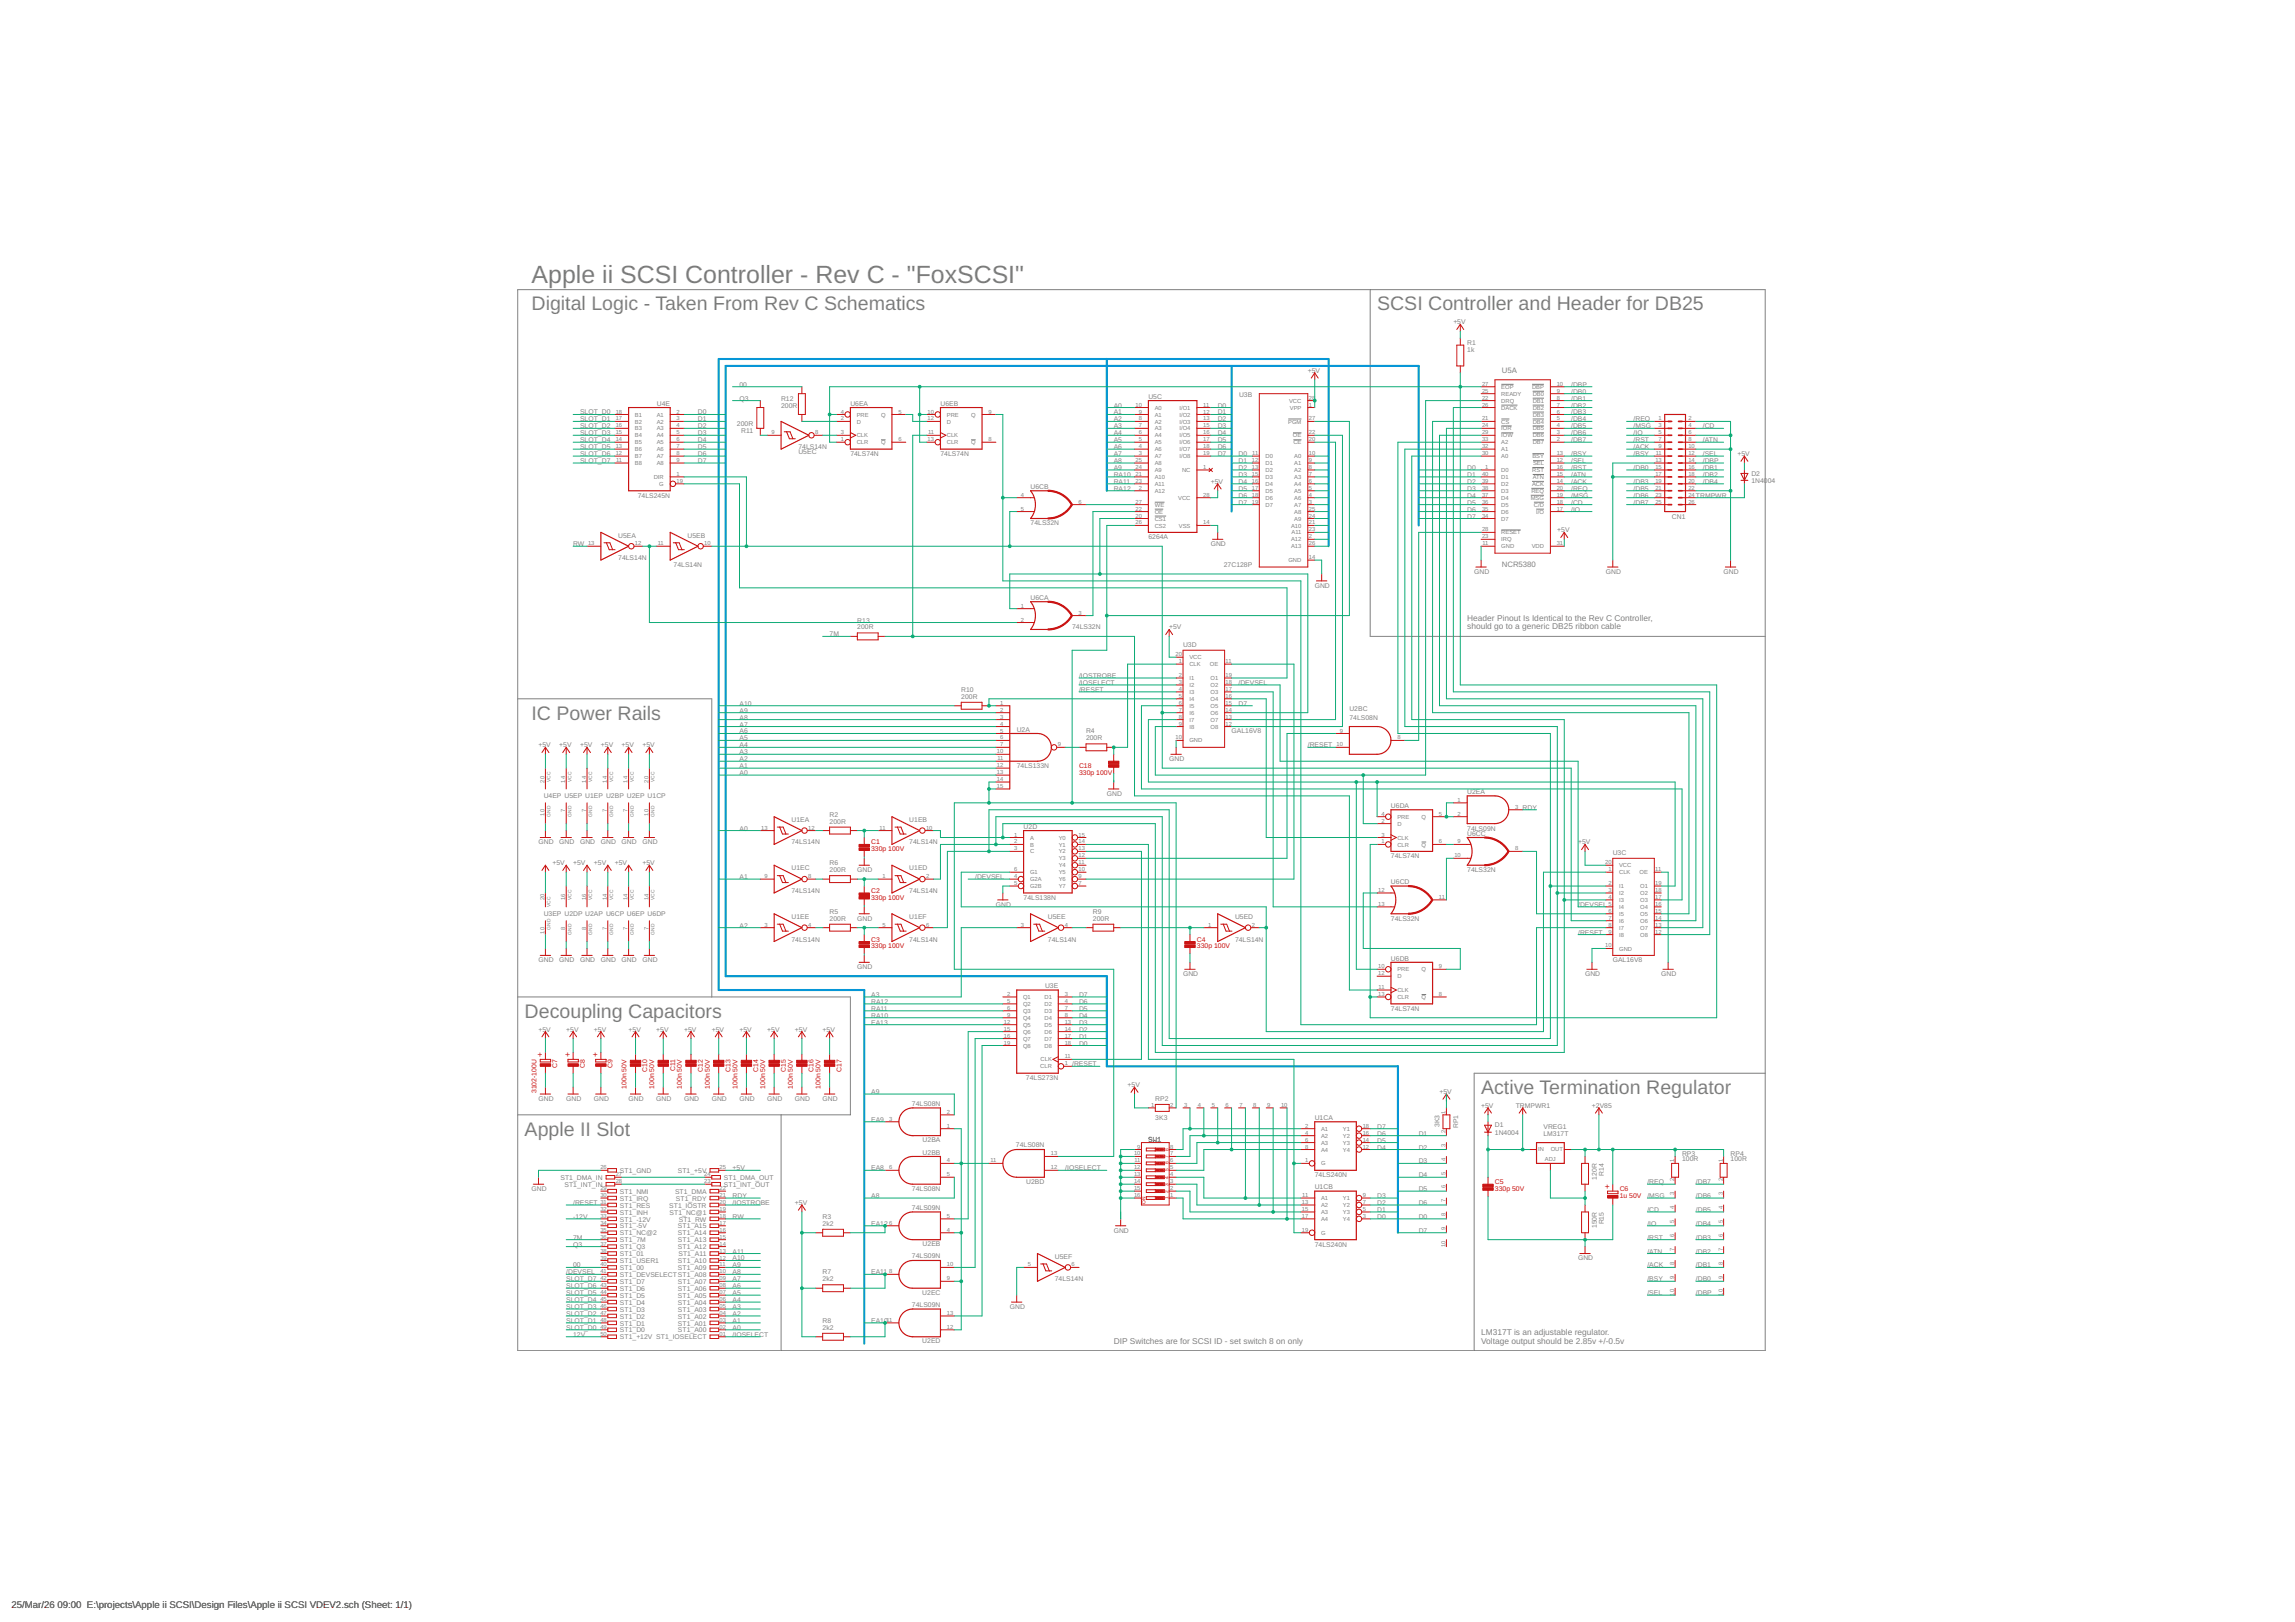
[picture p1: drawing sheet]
<svg xmlns="http://www.w3.org/2000/svg" width="841mm" height="594mm" viewBox="0 0 841 594" stroke-linecap="round" stroke-linejoin="round" font-family="sans-serif">
<defs><g id="words">
<text font-size="9.1" fill="#808080" x="194.8" y="103.6">Apple ii SCSI Controller - Rev C - &quot;FoxSCSI&quot;</text>
<g font-size="7.2" fill="#808080">
<text x="194.8" y="113.7">Digital Logic - Taken From Rev C Schematics</text>
<text x="504.7" y="113.7">SCSI Controller and Header for DB25</text>
<text x="194.8" y="263.6">IC Power Rails</text>
<text x="192.3" y="372.8">Decoupling Capacitors</text>
<text x="542.7" y="400.7">Active Termination Regulator</text>
<text x="192.3" y="416">Apple II Slot</text>
</g>
<g font-size="3.5">
<text x="4.2" y="588.9">25/Mar/26</text>
<text x="21.1" y="588.9">09:00 E:\projects\Apple ii SCSI\Design Files\Apple ii SCSI VDEV2.sch (Sheet: 1/1)</text>
</g>
<g font-size="3.1" fill="#808080">
<text x="537.7" y="227.3">Header Pinout Is Identical to the Rev C Controller,</text>
<text x="537.7" y="230.5">should go to a generic DB25 ribbon cable</text>
<text x="542.7" y="488.9">LM317T is an adjustable regulator.</text>
<text x="408.1" y="492.1">DIP Switches are for SCSI ID - set switch 8 on only</text>
<text x="542.7" y="492.1">Voltage output should be 2.85v +/-0.5v</text>
</g>
<g font-size="3.1" fill="#c90d0c">
<text x="198.9" y="387.3" transform="rotate(-90 198.9 387.3)">+</text>
<text x="209" y="387.3" transform="rotate(-90 209 387.3)">+</text>
<text x="219.2" y="387.3" transform="rotate(-90 219.2 387.3)">+</text>
<text x="590" y="435.5" transform="rotate(-90 590 435.5)">+</text>
</g>
<g font-size="2.9" fill="#808080">
<text x="550.4" y="136.6">U5A</text>
<text x="550.4" y="207.7">NCR5380</text>
</g>
<g font-size="2.5" fill="#808080">
<text x="532.6" y="118.8">+5</text>
<text x="535.4" y="118.8">V</text>
<text x="537.7" y="129">1k</text>
<text x="537.7" y="126.4">R1</text>
<text x="479.3" y="136.6">+5</text>
<text x="482.1" y="136.6">V</text>
<text x="271" y="141.7">00</text>
<text x="575.8" y="141.7">/DBP</text>
<text x="240.7" y="148.6">U4E</text>
<text x="271" y="146.7">Q3</text>
<text x="286.2" y="149.3">200R</text>
<text x="286.2" y="146.7">R12</text>
<text x="311.6" y="148.6">U6EA</text>
<text x="344.6" y="148.6">U6EB</text>
<text x="408.1" y="149.3">A0</text>
<text x="420.8" y="146.1">U5C</text>
<text x="446.2" y="149.3">D0</text>
<text x="454.1" y="145.5">U3B</text>
<text x="575.8" y="149.3">/DB2</text>
<text x="575.8" y="146.7">/DB1</text>
<text x="575.8" y="144.2">/DB0</text>
<text x="212.6" y="151.8">SLOT_D0</text>
<text x="212.6" y="154.4">SLOT_D1</text>
<text x="255.8" y="151.8">D0</text>
<text x="255.8" y="154.4">D1</text>
<text x="408.1" y="151.8">A1</text>
<text x="408.1" y="154.4">A2</text>
<text x="446.2" y="151.8">D1</text>
<text x="446.2" y="154.4">D2</text>
<text x="575.8" y="154.4">/DB4</text>
<text x="575.8" y="151.8">/DB3</text>
<text x="598.6" y="154.4">/REQ</text>
<text x="212.6" y="156.9">SLOT_D2</text>
<text x="212.6" y="159.4">SLOT_D3</text>
<text x="212.6" y="162">SLOT_D4</text>
<text x="255.8" y="156.9">D2</text>
<text x="255.8" y="159.4">D3</text>
<text x="255.8" y="162">D4</text>
<text x="270.1" y="156.1">200R</text>
<text x="271.7" y="158.7">R11</text>
<text x="408.1" y="156.9">A3</text>
<text x="408.1" y="159.4">A4</text>
<text x="408.1" y="162">A5</text>
<text x="446.2" y="156.9">D3</text>
<text x="446.2" y="159.4">D4</text>
<text x="446.2" y="162">D5</text>
<text x="575.8" y="162">/DB7</text>
<text x="575.8" y="159.4">/DB6</text>
<text x="575.8" y="156.9">/DB5</text>
<text x="598.6" y="159.4">/IO</text>
<text x="598.6" y="156.9">/MSG</text>
<text x="598.6" y="162">/RST</text>
<text x="624" y="156.9">/CD</text>
<text x="624" y="162">/ATN</text>
<text x="212.6" y="164.5">SLOT_D5</text>
<text x="212.6" y="167.1">SLOT_D6</text>
<text x="255.8" y="164.5">D5</text>
<text x="255.8" y="167.1">D6</text>
<text x="292.6" y="164.5">74LS14N</text>
<text x="292.6" y="166.4">U5EC</text>
<text x="311.6" y="167.1">74LS74N</text>
<text x="344.6" y="167.1">74LS74N</text>
<text x="408.1" y="164.5">A6</text>
<text x="408.1" y="167.1">A7</text>
<text x="446.2" y="164.5">D6</text>
<text x="446.2" y="167.1">D7</text>
<text x="453.9" y="167.1">D0</text>
<text x="575.8" y="167.1">/BSY</text>
<text x="598.6" y="164.5">/ACK</text>
<text x="598.6" y="167.1">/BSY</text>
<text x="624" y="167.1">/SEL</text>
<text x="636.7" y="167.1">+5</text>
<text x="639.6" y="167.1">V</text>
<text x="212.6" y="169.6">SLOT_D7</text>
<text x="255.8" y="169.6">D7</text>
<text x="408.1" y="169.6">A8</text>
<text x="408.1" y="172.1">A9</text>
<text x="453.9" y="169.6">D1</text>
<text x="453.9" y="172.1">D2</text>
<text x="537.7" y="172.1">D0</text>
<text x="575.8" y="172.1">/RST</text>
<text x="575.8" y="169.6">/SEL</text>
<text x="598.6" y="172.1">/DB0</text>
<text x="624" y="172.1">/DB1</text>
<text x="624" y="169.6">/DBP</text>
<text x="377.7" y="179.1">U6CB</text>
<text x="408.1" y="174.7">RA10</text>
<text x="408.1" y="179.8">RA12</text>
<text x="408.1" y="177.2">RA11</text>
<text x="443.7" y="177.2">+5</text>
<text x="446.6" y="177.2">V</text>
<text x="453.9" y="174.7">D3</text>
<text x="453.9" y="177.2">D4</text>
<text x="453.9" y="179.8">D5</text>
<text x="537.7" y="174.7">D1</text>
<text x="537.7" y="177.2">D2</text>
<text x="537.7" y="179.8">D3</text>
<text x="575.8" y="179.8">/REQ</text>
<text x="575.8" y="177.2">/ACK</text>
<text x="575.8" y="174.7">/ATN</text>
<text x="598.6" y="179.8">/DB5</text>
<text x="598.6" y="177.2">/DB3</text>
<text x="624" y="177.2">/DB4</text>
<text x="624" y="174.7">/DB2</text>
<text x="641.8" y="177">1N4004</text>
<text x="641.8" y="174.2">D2</text>
<text x="233.7" y="182.3">74LS245N</text>
<text x="453.9" y="182.3">D6</text>
<text x="453.9" y="184.8">D7</text>
<text x="537.7" y="182.3">D4</text>
<text x="537.7" y="184.8">D5</text>
<text x="575.8" y="184.8">/CD</text>
<text x="575.8" y="182.3">/MSG</text>
<text x="598.6" y="184.8">/DB7</text>
<text x="598.6" y="182.3">/DB6</text>
<text x="621.5" y="182.3">TRMPWR</text>
<text x="537.7" y="187.4">D6</text>
<text x="537.7" y="189.9">D7</text>
<text x="575.8" y="187.4">/IO</text>
<text x="612.7" y="189.9">CN1</text>
<text x="226.5" y="196.9">U5EA</text>
<text x="251.9" y="196.9">U5EB</text>
<text x="377.7" y="192.5">74LS32N</text>
<text x="420.8" y="197.5">6264A</text>
<text x="570.7" y="195">+5</text>
<text x="573.5" y="195">V</text>
<text x="210" y="200.1">RW</text>
<text x="443.7" y="200.1">GND</text>
<text x="226.5" y="205.1">74LS14N</text>
<text x="246.9" y="207.7">74LS14N</text>
<text x="448.5" y="207.7">27C128P</text>
<text x="481.8" y="215.3">GND</text>
<text x="540.2" y="210.2">GND</text>
<text x="588.5" y="210.2">GND</text>
<text x="631.6" y="210.2">GND</text>
<text x="377.7" y="219.8">U6CA</text>
<text x="304" y="233.1">7M</text>
<text x="314.2" y="230.5">200R</text>
<text x="314.2" y="228">R13</text>
<text x="392.9" y="230.5">74LS32N</text>
<text x="428.5" y="230.5">+5V</text>
<text x="433.5" y="236.9">U3D</text>
<text x="395.4" y="248.3">/IOSTROBE</text>
<text x="395.4" y="250.9">/IOSELECT</text>
<text x="453.9" y="250.9">/DEVSEL</text>
<text x="352.3" y="255.9">200R</text>
<text x="352.3" y="253.4">R10</text>
<text x="395.4" y="253.4">/RESET</text>
<text x="271" y="263.6">A8</text>
<text x="271" y="261">A9</text>
<text x="271" y="258.5">A10</text>
<text x="453.9" y="258.5">D7</text>
<text x="494.5" y="263.6">74LS08N</text>
<text x="494.5" y="260.4">U2BC</text>
<text x="271" y="268.6">A6</text>
<text x="271" y="266.1">A7</text>
<text x="372.6" y="268">U2A</text>
<text x="398" y="268.6">R4</text>
<text x="451.3" y="268.6">GAL16V8</text>
<text x="197.3" y="273.7">+5V</text>
<text x="205" y="273.7">+5V</text>
<text x="212.6" y="273.7">+5V</text>
<text x="220.2" y="273.7">+5V</text>
<text x="227.8" y="273.7">+5V</text>
<text x="235.4" y="273.7">+5V</text>
<text x="271" y="273.7">A4</text>
<text x="271" y="271.2">A5</text>
<text x="398" y="271.2">200R</text>
<text x="479.3" y="273.7">/RESET</text>
<text x="271" y="281.3">A1</text>
<text x="271" y="278.8">A2</text>
<text x="271" y="276.3">A3</text>
<text x="372.6" y="281.3">74LS133N</text>
<text x="428.5" y="278.8">GND</text>
<text x="271" y="283.9">A0</text>
<text x="199.2" y="292.1">U4EP U5EP U1EP U2BP U2EP U1CP</text>
<text x="405.6" y="291.5">GND</text>
<text x="537.7" y="290.9">U2EA</text>
<text x="304" y="299.1">R2</text>
<text x="509.7" y="295.9">U6DA</text>
<text x="558" y="296.6">RDY</text>
<text x="271" y="304.2">A0</text>
<text x="290" y="301">U1EA</text>
<text x="304" y="301.7">200R</text>
<text x="333.2" y="301">U1EB</text>
<text x="375.1" y="303.6">U2D</text>
<text x="537.7" y="304.2">74LS09N</text>
<text x="197.3" y="309.3">GND</text>
<text x="205" y="309.3">GND</text>
<text x="212.6" y="309.3">GND</text>
<text x="220.2" y="309.3">GND</text>
<text x="227.8" y="309.3">GND</text>
<text x="235.4" y="309.3">GND</text>
<text x="290" y="309.3">74LS14N</text>
<text x="333.2" y="309.3">74LS14N</text>
<text x="537.7" y="306.1">U6CC</text>
<text x="578.3" y="309.3">+5V</text>
<text x="202.4" y="316.9">+5V</text>
<text x="210" y="316.9">+5V</text>
<text x="217.7" y="316.9">+5V</text>
<text x="225.3" y="316.9">+5V</text>
<text x="235.4" y="316.9">+5V</text>
<text x="304" y="316.9">R6</text>
<text x="509.7" y="314.4">74LS74N</text>
<text x="591" y="313.1">U3C</text>
<text x="271" y="322">A1</text>
<text x="290" y="318.8">U1EC</text>
<text x="304" y="319.4">200R</text>
<text x="314.2" y="319.4">GND</text>
<text x="333.2" y="318.8">U1ED</text>
<text x="357.3" y="322">/DEVSEL</text>
<text x="509.7" y="323.9">U6CD</text>
<text x="537.7" y="319.4">74LS32N</text>
<text x="290" y="327.1">74LS14N</text>
<text x="333.2" y="327.1">74LS14N</text>
<text x="375.1" y="329.6">74LS138N</text>
<text x="199.2" y="335.3">U3EP U2DP U2AP U6CP U6EP U6DP</text>
<text x="304" y="334.7">R5</text>
<text x="365" y="332.1">GND</text>
<text x="400.5" y="334.7">R9</text>
<text x="578.3" y="332.1">/</text>
<text x="579" y="332.1">DEVSEL</text>
<text x="271" y="339.8">A2</text>
<text x="290" y="336.6">U1EE</text>
<text x="304" y="337.2">200R</text>
<text x="314.2" y="337.2">GND</text>
<text x="333.2" y="336.6">U1EF</text>
<text x="384" y="336.6">U5EE</text>
<text x="400.5" y="337.2">200R</text>
<text x="452.6" y="336.6">U5ED</text>
<text x="509.7" y="337.2">74LS32N</text>
<text x="290" y="344.8">74LS14N</text>
<text x="333.2" y="344.8">74LS14N</text>
<text x="384" y="344.8">74LS14N</text>
<text x="452.6" y="344.8">74LS14N</text>
<text x="578.3" y="342.3">/RESET</text>
<text x="197.3" y="352.5">GND</text>
<text x="205" y="352.5">GND</text>
<text x="212.6" y="352.5">GND</text>
<text x="220.2" y="352.5">GND</text>
<text x="227.8" y="352.5">GND</text>
<text x="235.4" y="352.5">GND</text>
<text x="509.7" y="351.8">U6DB</text>
<text x="591" y="352.5">GAL16V8</text>
<text x="314.2" y="355">GND</text>
<text x="433.5" y="357.5">GND</text>
<text x="580.8" y="357.5">GND</text>
<text x="608.8" y="357.5">GND</text>
<text x="319.2" y="365.2">A3</text>
<text x="383" y="362">U3E</text>
<text x="395.4" y="365.2">D7</text>
<text x="319.2" y="367.7">RA12</text>
<text x="319.2" y="370.2">RA11</text>
<text x="395.4" y="370.2">D5</text>
<text x="395.4" y="367.7">D6</text>
<text x="509.7" y="370.2">74LS74N</text>
<text x="197.3" y="377.9">+5</text>
<text x="200.2" y="377.9">V</text>
<text x="207.5" y="377.9">+5</text>
<text x="210.4" y="377.9">V</text>
<text x="217.7" y="377.9">+5</text>
<text x="220.5" y="377.9">V</text>
<text x="230.4" y="377.9">+5</text>
<text x="233.2" y="377.9">V</text>
<text x="240.5" y="377.9">+5</text>
<text x="243.4" y="377.9">V</text>
<text x="250.7" y="377.9">+5</text>
<text x="253.5" y="377.9">V</text>
<text x="260.8" y="377.9">+5</text>
<text x="263.7" y="377.9">V</text>
<text x="271" y="377.9">+5</text>
<text x="273.8" y="377.9">V</text>
<text x="281.1" y="377.9">+5</text>
<text x="284" y="377.9">V</text>
<text x="291.3" y="377.9">+5</text>
<text x="294.2" y="377.9">V</text>
<text x="301.5" y="377.9">+5</text>
<text x="304.3" y="377.9">V</text>
<text x="319.2" y="375.3">EA13</text>
<text x="319.2" y="372.8">RA10</text>
<text x="395.4" y="377.9">D2</text>
<text x="395.4" y="375.3">D3</text>
<text x="395.4" y="372.8">D4</text>
<text x="395.4" y="382.9">D0</text>
<text x="395.4" y="380.4">D1</text>
<text x="376" y="395.6">74LS273N</text>
<text x="392.9" y="390.6">/RESET</text>
<text x="319.2" y="400.7">A9</text>
<text x="413.2" y="398.2">+5</text>
<text x="416.1" y="398.2">V</text>
<text x="527.5" y="400.7">+5</text>
<text x="530.4" y="400.7">V</text>
<text x="197.3" y="403.3">GND</text>
<text x="207.5" y="403.3">GND</text>
<text x="217.7" y="403.3">GND</text>
<text x="230.4" y="403.3">GND</text>
<text x="240.5" y="403.3">GND</text>
<text x="250.7" y="403.3">GND</text>
<text x="260.8" y="403.3">GND</text>
<text x="271" y="403.3">GND</text>
<text x="281.1" y="403.3">GND</text>
<text x="291.3" y="403.3">GND</text>
<text x="301.5" y="403.3">GND</text>
<text x="334.2" y="405">74LS08N</text>
<text x="423.4" y="403.3">RP2</text>
<text x="542.7" y="405.8">+5</text>
<text x="545.6" y="405.8">V</text>
<text x="555.4" y="405.8">TRMPWR1</text>
<text x="583.4" y="405.8">+2</text>
<text x="586.2" y="405.8">V85</text>
<text x="319.2" y="410.9">EA9</text>
<text x="423.4" y="410.1">3K3</text>
<text x="481.8" y="410.2">U1CA</text>
<text x="504.7" y="413.4">D7</text>
<text x="527.5" y="412.8" transform="rotate(-90 527.5 412.8)">3K3</text>
<text x="534.4" y="413.2" transform="rotate(-90 534.4 413.2)">RP1</text>
<text x="547.8" y="412.9">D1</text>
<text x="565.6" y="413.4">VREG1</text>
<text x="338.1" y="418.4">U2BA</text>
<text x="504.7" y="418.5">D5</text>
<text x="504.7" y="416">D6</text>
<text x="519.9" y="416">D1</text>
<text x="547.8" y="415.7">1N4004</text>
<text x="565.6" y="416">LM317T</text>
<text x="338.1" y="422.9">U2BB</text>
<text x="372.3" y="420.3">74LS08N</text>
<text x="504.7" y="421">D4</text>
<text x="519.9" y="421">D2</text>
<text x="616.4" y="425.3">100R</text>
<text x="616.4" y="423.6">RP3</text>
<text x="634.2" y="425.3">100R</text>
<text x="634.2" y="423.6">RP4</text>
<text x="227.2" y="429.6">ST1_GND</text>
<text x="248.4" y="429.6">ST1_+5V</text>
<text x="268.5" y="428.7">+5V</text>
<text x="319.2" y="428.7">EA8</text>
<text x="390.4" y="428.7">/IOSELECT</text>
<text x="481.8" y="431.2">74LS240N</text>
<text x="519.9" y="426.1">D3</text>
<text x="519.9" y="431.2">D4</text>
<text x="587.7" y="430.7" transform="rotate(-90 587.7 430.7)">R14</text>
<text x="194.8" y="436.3">GND</text>
<text x="205.4" y="432.2">ST1_DMA_IN</text>
<text x="206.9" y="434.7">ST1_INT_IN</text>
<text x="227.2" y="437.2">ST1_NMI</text>
<text x="247.4" y="437.2">ST1_DMA</text>
<text x="265.3" y="434.7">ST1_INT_OUT</text>
<text x="265.3" y="432.2">ST1_DMA_OUT</text>
<text x="334.2" y="436.3">74LS08N</text>
<text x="376.1" y="433.6">U2BD</text>
<text x="481.8" y="435.6">U1CB</text>
<text x="519.9" y="436.3">D5</text>
<text x="585.2" y="432.1" transform="rotate(-90 585.2 432.1)">120R</text>
<text x="603.7" y="433.7">/REQ</text>
<text x="621.5" y="433.7">/DB7</text>
<text x="210" y="441.4">/RESET</text>
<text x="227.2" y="442.3">ST1_RES</text>
<text x="227.2" y="439.8">ST1_IRQ</text>
<text x="245.3" y="442.3">ST1_IOSTR</text>
<text x="247.7" y="439.8">ST1_RDY</text>
<text x="268.5" y="441.4">/IOSTROBE</text>
<text x="268.5" y="438.8">RDY</text>
<text x="291.3" y="441.4">+5</text>
<text x="294.2" y="441.4">V</text>
<text x="319.2" y="438.8">A8</text>
<text x="334.2" y="443.1">74LS09N</text>
<text x="504.7" y="443.9">D1</text>
<text x="504.7" y="441.4">D2</text>
<text x="504.7" y="438.8">D3</text>
<text x="519.9" y="441.4">D6</text>
<text x="603.7" y="443.9">/CD</text>
<text x="603.7" y="438.8">/MSG</text>
<text x="621.5" y="438.8">/DB6</text>
<text x="621.5" y="443.9">/DB5</text>
<text x="210" y="446.4">-12V</text>
<text x="227.2" y="449.9">ST1_-5V</text>
<text x="227.2" y="447.4">ST1_-12V</text>
<text x="227.2" y="444.9">ST1_INH</text>
<text x="245.4" y="444.9">ST1_NC@1</text>
<text x="248.4" y="449.9">ST1_A15</text>
<text x="248.7" y="447.4">ST1_RW</text>
<text x="268.5" y="446.4">RW</text>
<text x="301.5" y="449">2k2</text>
<text x="301.5" y="446.4">R3</text>
<text x="319.2" y="449">EA12</text>
<text x="504.7" y="446.4">D0</text>
<text x="519.9" y="446.4">D0</text>
<text x="585.2" y="449.9" transform="rotate(-90 585.2 449.9)">150R</text>
<text x="587.7" y="448.5" transform="rotate(-90 587.7 448.5)">R15</text>
<text x="603.7" y="449">/IO</text>
<text x="621.5" y="449">/DB4</text>
<text x="210" y="454">7M</text>
<text x="227.2" y="455">ST1_7M</text>
<text x="227.2" y="452.5">ST1_NC@2</text>
<text x="248.4" y="455">ST1_A13</text>
<text x="248.4" y="452.5">ST1_A14</text>
<text x="408.1" y="451.5">GND</text>
<text x="519.9" y="451.5">D7</text>
<text x="603.7" y="454">/RST</text>
<text x="621.5" y="454">/DB3</text>
<text x="210" y="456.6">Q3</text>
<text x="227.2" y="460.1">ST1_01</text>
<text x="227.2" y="457.6">ST1_Q3</text>
<text x="248.4" y="457.6">ST1_A12</text>
<text x="248.6" y="460.1">ST1_A11</text>
<text x="268.5" y="461.7">A10</text>
<text x="268.5" y="459.1">A11</text>
<text x="334.2" y="460.9">74LS09N</text>
<text x="338.1" y="456.5">U2EB</text>
<text x="386.6" y="461">U5EF</text>
<text x="481.8" y="456.6">74LS240N</text>
<text x="578.3" y="461.7">GND</text>
<text x="603.7" y="459.1">/ATN</text>
<text x="621.5" y="459.1">/DB2</text>
<text x="207.5" y="466.7">/DEVSEL</text>
<text x="210" y="464.2">00</text>
<text x="227.2" y="467.7">ST1_DEVSELECTST1_A08</text>
<text x="227.2" y="465.2">ST1_00</text>
<text x="227.2" y="462.6">ST1_USER1</text>
<text x="248.4" y="465.2">ST1_A09</text>
<text x="248.4" y="462.6">ST1_A10</text>
<text x="268.5" y="466.7">A8</text>
<text x="268.5" y="464.2">A9</text>
<text x="301.5" y="466.7">R7</text>
<text x="319.2" y="466.7">EA11</text>
<text x="603.7" y="464.2">/ACK</text>
<text x="621.5" y="464.2">/DB1</text>
<text x="207.5" y="471.8">SLOT_D6</text>
<text x="207.5" y="469.3">SLOT_D7</text>
<text x="227.2" y="472.8">ST1_D6</text>
<text x="227.2" y="470.3">ST1_D7</text>
<text x="248.4" y="472.8">ST1_A06</text>
<text x="248.4" y="470.3">ST1_A07</text>
<text x="268.5" y="471.8">A6</text>
<text x="268.5" y="469.3">A7</text>
<text x="301.5" y="469.3">2k2</text>
<text x="386.6" y="469.3">74LS14N</text>
<text x="603.7" y="469.3">/BSY</text>
<text x="621.5" y="469.3">/DB0</text>
<text x="207.5" y="479.4">SLOT_D3</text>
<text x="207.5" y="476.9">SLOT_D4</text>
<text x="207.5" y="474.4">SLOT_D5</text>
<text x="227.2" y="477.9">ST1_D4</text>
<text x="227.2" y="475.3">ST1_D5</text>
<text x="248.4" y="477.9">ST1_A04</text>
<text x="248.4" y="475.3">ST1_A05</text>
<text x="268.5" y="479.4">A3</text>
<text x="268.5" y="476.9">A4</text>
<text x="268.5" y="474.4">A5</text>
<text x="334.2" y="478.7">74LS09N</text>
<text x="338" y="474.2">U2EC</text>
<text x="370" y="479.4">GND</text>
<text x="603.7" y="474.4">/SEL</text>
<text x="621.5" y="474.4">/DBP</text>
<text x="207.5" y="484.5">SLOT_D1</text>
<text x="207.5" y="482">SLOT_D2</text>
<text x="227.2" y="485.5">ST1_D1</text>
<text x="227.2" y="483">ST1_D2</text>
<text x="227.2" y="480.4">ST1_D3</text>
<text x="248.4" y="485.5">ST1_A01</text>
<text x="248.4" y="483">ST1_A02</text>
<text x="248.4" y="480.4">ST1_A03</text>
<text x="268.5" y="484.5">A1</text>
<text x="268.5" y="482">A2</text>
<text x="301.5" y="484.5">R8</text>
<text x="319.2" y="484.5">EA10</text>
<text x="207.5" y="487.1">SLOT_D0</text>
<text x="210" y="489.6">12V</text>
<text x="227.2" y="490.6">ST1_+12V ST1_IOSELECT</text>
<text x="227.2" y="488">ST1_D0</text>
<text x="248.4" y="488">ST1_A00</text>
<text x="268.5" y="489.6">/IOSELECT</text>
<text x="268.5" y="487.1">A0</text>
<text x="301.5" y="487.1">2k2</text>
<text x="338" y="492">U2ED</text>
</g>
<g font-size="2.5" fill="#c90d0c">
<text x="395.4" y="281.3">C18</text>
<text x="395.4" y="283.9">330p 100V</text>
<text x="319.2" y="311.8">330p 100V</text>
<text x="319.2" y="309.3">C1</text>
<text x="319.2" y="329.6">330p 100V</text>
<text x="319.2" y="327.1">C2</text>
<text x="319.2" y="347.4">330p 100V</text>
<text x="319.2" y="344.8">C3</text>
<text x="438.6" y="347.4">330p 100V</text>
<text x="438.6" y="344.8">C4</text>
<text x="204.2" y="391.2" transform="rotate(-90 204.2 391.2)">C7</text>
<text x="214.4" y="391.2" transform="rotate(-90 214.4 391.2)">C8</text>
<text x="224.5" y="391.2" transform="rotate(-90 224.5 391.2)">C9</text>
<text x="237.2" y="392.6" transform="rotate(-90 237.2 392.6)">C10</text>
<text x="247.4" y="392.4" transform="rotate(-90 247.4 392.4)">C11</text>
<text x="257.5" y="392.6" transform="rotate(-90 257.5 392.6)">C12</text>
<text x="267.7" y="392.6" transform="rotate(-90 267.7 392.6)">C13</text>
<text x="277.8" y="392.6" transform="rotate(-90 277.8 392.6)">C14</text>
<text x="288" y="392.6" transform="rotate(-90 288 392.6)">C15</text>
<text x="298.2" y="392.6" transform="rotate(-90 298.2 392.6)">C16</text>
<text x="308.3" y="392.6" transform="rotate(-90 308.3 392.6)">C17</text>
<text x="196.6" y="400.4" transform="rotate(-90 196.6 400.4)">3102-100U</text>
<text x="229.6" y="398.8" transform="rotate(-90 229.6 398.8)">100n 50V</text>
<text x="239.8" y="398.8" transform="rotate(-90 239.8 398.8)">100n 50V</text>
<text x="249.9" y="398.8" transform="rotate(-90 249.9 398.8)">100n 50V</text>
<text x="260.1" y="398.8" transform="rotate(-90 260.1 398.8)">100n 50V</text>
<text x="270.2" y="398.8" transform="rotate(-90 270.2 398.8)">100n 50V</text>
<text x="280.4" y="398.8" transform="rotate(-90 280.4 398.8)">100n 50V</text>
<text x="290.5" y="398.8" transform="rotate(-90 290.5 398.8)">100n 50V</text>
<text x="300.7" y="398.8" transform="rotate(-90 300.7 398.8)">100n 50V</text>
<text x="547.8" y="436.3">330p 50V</text>
<text x="547.8" y="433.7">C5</text>
<text x="593.5" y="436.3">C6</text>
<text x="593.5" y="438.8">1u 50V</text>
</g>
<g font-size="2.1" fill="#808080">
<text x="543.1" y="143.8">25</text>
<text x="543.1" y="141.3">27</text>
<text x="550.2" y="142.4">EOP</text>
<text x="561.4" y="142.4">DBP</text>
<text x="570.5" y="141.3">10</text>
<text x="570.5" y="143.8">9</text>
<text x="416.1" y="148.9">10</text>
<text x="441" y="148.9">11</text>
<text x="472.4" y="147.5">VCC</text>
<text x="479.6" y="146.4">28</text>
<text x="479.6" y="148.9">1</text>
<text x="543.1" y="148.9">26</text>
<text x="543.1" y="146.4">22</text>
<text x="550.2" y="147.5">DRQ</text>
<text x="550.2" y="145">READY</text>
<text x="561.7" y="145">DB0</text>
<text x="561.7" y="147.5">DB1</text>
<text x="570.5" y="146.4">8</text>
<text x="570.5" y="148.9">7</text>
<text x="225.6" y="154">17</text>
<text x="225.6" y="151.5">18</text>
<text x="232.7" y="155.1">B2</text>
<text x="232.7" y="152.6">B1</text>
<text x="240.7" y="152.6">A1</text>
<text x="240.7" y="155.1">A2</text>
<text x="247.9" y="151.5">2</text>
<text x="247.9" y="154">3</text>
<text x="308.1" y="154">2</text>
<text x="308.1" y="151.5">4</text>
<text x="314" y="155.1">D</text>
<text x="314" y="152.6">PRE</text>
<text x="322.9" y="152.6">Q</text>
<text x="329.2" y="151.5">5</text>
<text x="339.9" y="154">12</text>
<text x="339.9" y="151.5">10</text>
<text x="347" y="155.1">D</text>
<text x="347" y="152.6">PRE</text>
<text x="355.9" y="152.6">Q</text>
<text x="362.2" y="151.5">9</text>
<text x="417.3" y="151.5">9</text>
<text x="417.3" y="154">8</text>
<text x="423.2" y="150">A0</text>
<text x="423.2" y="152.6">A1</text>
<text x="423.2" y="155.1">A2</text>
<text x="432.2" y="150">I/O1</text>
<text x="432.2" y="152.6">I/O2</text>
<text x="432.2" y="155.1">I/O3</text>
<text x="441" y="151.5">12</text>
<text x="441" y="154">13</text>
<text x="472.1" y="155.1">PGM</text>
<text x="472.7" y="150">VPP</text>
<text x="479.6" y="154">27</text>
<text x="543.1" y="154">21</text>
<text x="550.2" y="155.1">CS</text>
<text x="550.2" y="150">DACK</text>
<text x="561.7" y="150">DB2</text>
<text x="561.7" y="152.6">DB3</text>
<text x="561.7" y="155.1">DB4</text>
<text x="570.5" y="151.5">6</text>
<text x="570.5" y="154">5</text>
<text x="607.8" y="154">1</text>
<text x="618.7" y="154">2</text>
<text x="225.6" y="161.6">14</text>
<text x="225.6" y="159.1">15</text>
<text x="225.6" y="156.5">16</text>
<text x="232.7" y="160.2">B4</text>
<text x="232.7" y="157.7">B3</text>
<text x="240.7" y="157.7">A3</text>
<text x="240.7" y="160.2">A4</text>
<text x="247.9" y="156.5">4</text>
<text x="247.9" y="159.1">5</text>
<text x="247.9" y="161.6">6</text>
<text x="282.7" y="159.1">9</text>
<text x="298.7" y="159.1">8</text>
<text x="308.1" y="161.6">1</text>
<text x="308.1" y="159.1">3</text>
<text x="314" y="160.2">CLK</text>
<text x="329.2" y="161.6">6</text>
<text x="339.9" y="161.6">13</text>
<text x="340.1" y="159.1">11</text>
<text x="347" y="160.2">CLK</text>
<text x="362.2" y="161.6">8</text>
<text x="417.3" y="156.5">7</text>
<text x="417.3" y="159.1">6</text>
<text x="417.3" y="161.6">5</text>
<text x="423.2" y="157.7">A3</text>
<text x="423.2" y="160.2">A4</text>
<text x="432.2" y="157.7">I/O4</text>
<text x="432.2" y="160.2">I/O5</text>
<text x="441" y="156.5">15</text>
<text x="441" y="159.1">16</text>
<text x="441" y="161.6">17</text>
<text x="473.8" y="160.2">OE</text>
<text x="479.6" y="161.6">20</text>
<text x="479.6" y="159.1">22</text>
<text x="543.1" y="161.6">33</text>
<text x="543.1" y="159.1">29</text>
<text x="543.1" y="156.5">24</text>
<text x="550.2" y="160.2">IOW</text>
<text x="550.2" y="157.7">IOR</text>
<text x="561.7" y="157.7">DB5</text>
<text x="561.7" y="160.2">DB6</text>
<text x="570.5" y="156.5">4</text>
<text x="570.5" y="159.1">3</text>
<text x="570.5" y="161.6">2</text>
<text x="607.8" y="156.5">3</text>
<text x="607.8" y="159.1">5</text>
<text x="607.8" y="161.6">7</text>
<text x="618.7" y="156.5">4</text>
<text x="618.7" y="159.1">6</text>
<text x="618.7" y="161.6">8</text>
<text x="225.6" y="166.7">12</text>
<text x="225.6" y="164.2">13</text>
<text x="232.7" y="167.8">B7</text>
<text x="232.7" y="165.3">B6</text>
<text x="232.7" y="162.7">B5</text>
<text x="240.7" y="162.7">A5</text>
<text x="240.7" y="165.3">A6</text>
<text x="240.7" y="167.8">A7</text>
<text x="247.9" y="164.2">7</text>
<text x="247.9" y="166.7">8</text>
<text x="314" y="162.7">CLR</text>
<text x="322.9" y="162.7">Q</text>
<text x="347" y="162.7">CLR</text>
<text x="355.9" y="162.7">Q</text>
<text x="417.3" y="164.2">4</text>
<text x="417.3" y="166.7">3</text>
<text x="423.2" y="162.7">A5</text>
<text x="423.2" y="165.3">A6</text>
<text x="423.2" y="167.8">A7</text>
<text x="432.2" y="162.7">I/O6</text>
<text x="432.2" y="165.3">I/O7</text>
<text x="432.2" y="167.8">I/O8</text>
<text x="441" y="164.2">18</text>
<text x="441" y="166.7">19</text>
<text x="458.9" y="166.7">11</text>
<text x="463.8" y="167.8">D0</text>
<text x="474" y="162.7">CE</text>
<text x="474.3" y="167.8">A0</text>
<text x="479.6" y="166.7">10</text>
<text x="543.1" y="166.7">30</text>
<text x="543.1" y="164.2">32</text>
<text x="550.2" y="167.8">A0</text>
<text x="550.2" y="165.3">A1</text>
<text x="550.2" y="162.7">A2</text>
<text x="561.6" y="167.8">BSY</text>
<text x="561.7" y="162.7">DB7</text>
<text x="570.5" y="166.7">13</text>
<text x="606.8" y="166.7">11</text>
<text x="607.8" y="164.2">9</text>
<text x="618.7" y="164.2">10</text>
<text x="618.7" y="166.7">12</text>
<text x="225.8" y="169.2">11</text>
<text x="232.7" y="170.4">B8</text>
<text x="240.7" y="170.4">A8</text>
<text x="247.9" y="169.2">9</text>
<text x="416.1" y="169.2">25</text>
<text x="416.1" y="171.8">24</text>
<text x="423.2" y="170.4">A8</text>
<text x="423.2" y="172.9">A9</text>
<text x="433.2" y="172.9">NC</text>
<text x="441" y="171.8">1</text>
<text x="458.7" y="169.2">12</text>
<text x="458.7" y="171.8">13</text>
<text x="463.8" y="170.4">D1</text>
<text x="463.8" y="172.9">D2</text>
<text x="474.3" y="170.4">A1</text>
<text x="474.3" y="172.9">A2</text>
<text x="479.6" y="169.2">9</text>
<text x="479.6" y="171.8">8</text>
<text x="544.3" y="171.8">1</text>
<text x="550.2" y="172.9">D0</text>
<text x="561.5" y="172.9">RST</text>
<text x="561.8" y="170.4">SEL</text>
<text x="570.5" y="169.2">12</text>
<text x="570.5" y="171.8">16</text>
<text x="606.6" y="169.2">13</text>
<text x="606.6" y="171.8">15</text>
<text x="618.7" y="169.2">14</text>
<text x="618.7" y="171.8">16</text>
<text x="239.6" y="175.4">DIR</text>
<text x="241.6" y="178">G</text>
<text x="247.9" y="174.3">1</text>
<text x="247.9" y="176.9">19</text>
<text x="416.1" y="174.3">21</text>
<text x="416.1" y="176.9">23</text>
<text x="417.3" y="179.4">2</text>
<text x="423.2" y="175.4">A10</text>
<text x="423.2" y="178">A11</text>
<text x="458.7" y="174.3">15</text>
<text x="458.7" y="176.9">16</text>
<text x="458.7" y="179.4">17</text>
<text x="463.8" y="175.4">D3</text>
<text x="463.8" y="178">D4</text>
<text x="474.3" y="175.4">A3</text>
<text x="474.3" y="178">A4</text>
<text x="479.6" y="174.3">7</text>
<text x="479.6" y="176.9">6</text>
<text x="479.6" y="179.4">5</text>
<text x="543.1" y="174.3">40</text>
<text x="543.1" y="176.9">39</text>
<text x="543.1" y="179.4">38</text>
<text x="550.2" y="175.4">D1</text>
<text x="550.2" y="178">D2</text>
<text x="561.4" y="178">ACK</text>
<text x="561.7" y="175.4">ATN</text>
<text x="570.5" y="174.3">15</text>
<text x="570.5" y="176.9">14</text>
<text x="570.5" y="179.4">20</text>
<text x="606.6" y="174.3">17</text>
<text x="606.6" y="176.9">19</text>
<text x="606.6" y="179.4">21</text>
<text x="618.7" y="174.3">18</text>
<text x="618.7" y="176.9">20</text>
<text x="618.7" y="179.4">22</text>
<text x="374.1" y="181.9">4</text>
<text x="395.2" y="184.5">6</text>
<text x="416.1" y="184.5">27</text>
<text x="423.2" y="180.5">A12</text>
<text x="423.2" y="185.6">WE</text>
<text x="431.8" y="183.1">VCC</text>
<text x="441" y="181.9">28</text>
<text x="458.7" y="181.9">18</text>
<text x="458.7" y="184.5">19</text>
<text x="463.8" y="180.5">D5</text>
<text x="463.8" y="183.1">D6</text>
<text x="463.8" y="185.6">D7</text>
<text x="474.3" y="180.5">A5</text>
<text x="474.3" y="183.1">A6</text>
<text x="474.3" y="185.6">A7</text>
<text x="479.6" y="181.9">4</text>
<text x="479.6" y="184.5">3</text>
<text x="543.1" y="181.9">37</text>
<text x="543.1" y="184.5">36</text>
<text x="550.2" y="180.5">D3</text>
<text x="550.2" y="183.1">D4</text>
<text x="550.2" y="185.6">D5</text>
<text x="561" y="183.1">MSG</text>
<text x="561.2" y="180.5">REQ</text>
<text x="562.1" y="185.6">C/D</text>
<text x="570.5" y="181.9">19</text>
<text x="570.5" y="184.5">18</text>
<text x="606.6" y="181.9">23</text>
<text x="606.6" y="184.5">25</text>
<text x="618.7" y="181.9">24</text>
<text x="618.7" y="184.5">26</text>
<text x="374.1" y="187">5</text>
<text x="416.1" y="187">22</text>
<text x="416.1" y="189.6">20</text>
<text x="423.2" y="188.1">OE</text>
<text x="423.2" y="190.7">CS1</text>
<text x="474.3" y="188.1">A8</text>
<text x="474.3" y="190.7">A9</text>
<text x="479.6" y="187">25</text>
<text x="479.6" y="189.6">24</text>
<text x="543.1" y="187">35</text>
<text x="543.1" y="189.6">34</text>
<text x="550.2" y="188.1">D6</text>
<text x="550.2" y="190.7">D7</text>
<text x="563" y="188.1">I/O</text>
<text x="570.5" y="187">17</text>
<text x="416.1" y="192.1">26</text>
<text x="423.2" y="193.2">CS2</text>
<text x="432" y="193.2">VSS</text>
<text x="441" y="192.1">14</text>
<text x="473.1" y="193.2">A10</text>
<text x="473.3" y="195.8">A11</text>
<text x="479.6" y="192.1">21</text>
<text x="479.6" y="194.6">23</text>
<text x="479.6" y="197.2">2</text>
<text x="543.1" y="194.6">28</text>
<text x="543.1" y="197.2">23</text>
<text x="550.2" y="195.8">RESET</text>
<text x="215.5" y="199.7">13</text>
<text x="232.7" y="199.7">12</text>
<text x="241" y="199.7">11</text>
<text x="258.1" y="199.7">10</text>
<text x="473.1" y="198.3">A12</text>
<text x="473.1" y="200.8">A13</text>
<text x="479.6" y="199.7">26</text>
<text x="543.3" y="199.7">11</text>
<text x="550.2" y="198.3">IRQ</text>
<text x="550.2" y="200.8">GND</text>
<text x="561.3" y="200.8">VDD</text>
<text x="570.5" y="199.7">31</text>
<text x="472.2" y="205.9">GND</text>
<text x="479.6" y="204.8">14</text>
<text x="374.1" y="222.6">1</text>
<text x="374.1" y="227.7">2</text>
<text x="395.2" y="225.1">3</text>
<text x="430.8" y="240.4">20</text>
<text x="432" y="242.9">1</text>
<text x="435.9" y="244">CLK</text>
<text x="435.9" y="241.5">VCC</text>
<text x="443.3" y="244">OE</text>
<text x="449.1" y="242.9">11</text>
<text x="432" y="248">2</text>
<text x="432" y="250.5">3</text>
<text x="435.9" y="249.1">I1</text>
<text x="435.9" y="251.6">I2</text>
<text x="443.6" y="249.1">O1</text>
<text x="443.6" y="251.6">O2</text>
<text x="449.1" y="248">19</text>
<text x="449.1" y="250.5">18</text>
<text x="432" y="253">4</text>
<text x="432" y="255.6">5</text>
<text x="435.9" y="254.2">I3</text>
<text x="435.9" y="256.7">I4</text>
<text x="443.6" y="254.2">O3</text>
<text x="443.6" y="256.7">O4</text>
<text x="449.1" y="253">17</text>
<text x="449.1" y="255.6">16</text>
<text x="366.5" y="258.1">1</text>
<text x="366.5" y="260.7">2</text>
<text x="366.5" y="263.2">3</text>
<text x="432" y="258.1">6</text>
<text x="432" y="260.7">7</text>
<text x="432" y="263.2">8</text>
<text x="435.9" y="259.2">I5</text>
<text x="435.9" y="261.8">I6</text>
<text x="443.6" y="259.2">O5</text>
<text x="443.6" y="261.8">O6</text>
<text x="449.1" y="258.1">15</text>
<text x="449.1" y="260.7">14</text>
<text x="449.1" y="263.2">13</text>
<text x="366.5" y="265.7">4</text>
<text x="366.5" y="268.3">5</text>
<text x="432" y="265.7">9</text>
<text x="435.9" y="264.3">I7</text>
<text x="435.9" y="266.9">I8</text>
<text x="443.6" y="264.3">O7</text>
<text x="443.6" y="266.9">O8</text>
<text x="449.1" y="265.7">12</text>
<text x="491" y="268.3">9</text>
<text x="365.3" y="275.9">10</text>
<text x="366.5" y="270.8">6</text>
<text x="366.5" y="273.4">7</text>
<text x="387.6" y="273.4">9</text>
<text x="430.8" y="270.8">10</text>
<text x="435.9" y="271.9">GND</text>
<text x="489.8" y="273.4">10</text>
<text x="512.1" y="270.8">8</text>
<text x="365.3" y="281">12</text>
<text x="365.5" y="278.4">11</text>
<text x="199.5" y="286.6" transform="rotate(-90 199.5 286.6)">20</text>
<text x="207.1" y="286.6" transform="rotate(-90 207.1 286.6)">14</text>
<text x="214.8" y="286.6" transform="rotate(-90 214.8 286.6)">14</text>
<text x="222.4" y="286.6" transform="rotate(-90 222.4 286.6)">14</text>
<text x="230" y="286.6" transform="rotate(-90 230 286.6)">14</text>
<text x="237.6" y="286.6" transform="rotate(-90 237.6 286.6)">20</text>
<text x="365.3" y="283.5">13</text>
<text x="365.3" y="286.1">14</text>
<text x="365.3" y="288.6">15</text>
<text x="534.1" y="293.7">1</text>
<text x="199.5" y="298.7" transform="rotate(-90 199.5 298.7)">10</text>
<text x="207.1" y="297.6" transform="rotate(-90 207.1 297.6)">7</text>
<text x="214.8" y="297.6" transform="rotate(-90 214.8 297.6)">7</text>
<text x="222.4" y="297.6" transform="rotate(-90 222.4 297.6)">7</text>
<text x="230" y="297.6" transform="rotate(-90 230 297.6)">7</text>
<text x="237.6" y="298.7" transform="rotate(-90 237.6 298.7)">10</text>
<text x="506.2" y="298.8">4</text>
<text x="512.1" y="299.9">PRE</text>
<text x="521" y="299.9">Q</text>
<text x="527.3" y="298.8">5</text>
<text x="534.1" y="298.8">2</text>
<text x="555.2" y="296.2">3</text>
<text x="279" y="303.8">13</text>
<text x="296.2" y="303.8">12</text>
<text x="322.3" y="303.8">11</text>
<text x="339.4" y="303.8">10</text>
<text x="506.2" y="301.3">2</text>
<text x="512.1" y="302.4">D</text>
<text x="371.6" y="306.4">1</text>
<text x="371.6" y="308.9">2</text>
<text x="371.6" y="311.5">3</text>
<text x="377.5" y="307.5">A</text>
<text x="377.5" y="310">B</text>
<text x="388" y="310">Y1</text>
<text x="388" y="307.5">Y0</text>
<text x="395.2" y="311.5">13</text>
<text x="395.2" y="308.9">14</text>
<text x="395.2" y="306.4">15</text>
<text x="506.2" y="308.9">1</text>
<text x="506.2" y="306.4">3</text>
<text x="512.1" y="310">CLR</text>
<text x="512.1" y="307.5">CLK</text>
<text x="521" y="310">Q</text>
<text x="527.3" y="308.9">6</text>
<text x="534.1" y="308.9">9</text>
<text x="555.2" y="311.5">8</text>
<text x="377.5" y="312.6">C</text>
<text x="388" y="317.7">Y4</text>
<text x="388" y="315.1">Y3</text>
<text x="388" y="312.6">Y2</text>
<text x="395.2" y="316.5">11</text>
<text x="395.2" y="314">12</text>
<text x="533" y="314">10</text>
<text x="588.3" y="316.5">20</text>
<text x="593.3" y="317.7">VCC</text>
<text x="280.2" y="321.6">9</text>
<text x="296.2" y="321.6">8</text>
<text x="323.3" y="321.6">1</text>
<text x="339.4" y="321.6">2</text>
<text x="371.6" y="321.6">4</text>
<text x="371.6" y="319.1">6</text>
<text x="377.5" y="322.7">G2A</text>
<text x="377.5" y="320.2">G1</text>
<text x="388" y="322.7">Y6</text>
<text x="388" y="320.2">Y5</text>
<text x="395.2" y="321.6">9</text>
<text x="395.2" y="319.1">10</text>
<text x="589.5" y="319.1">1</text>
<text x="593.3" y="320.2">CLK</text>
<text x="600.8" y="320.2">OE</text>
<text x="606.6" y="319.1">11</text>
<text x="199.5" y="329.8" transform="rotate(-90 199.5 329.8)">20</text>
<text x="207.1" y="329.8" transform="rotate(-90 207.1 329.8)">16</text>
<text x="214.8" y="329.8" transform="rotate(-90 214.8 329.8)">16</text>
<text x="222.4" y="329.8" transform="rotate(-90 222.4 329.8)">14</text>
<text x="230" y="329.8" transform="rotate(-90 230 329.8)">14</text>
<text x="237.6" y="329.8" transform="rotate(-90 237.6 329.8)">14</text>
<text x="371.6" y="324.2">5</text>
<text x="377.5" y="325.3">G2B</text>
<text x="388" y="325.3">Y7</text>
<text x="395.2" y="324.2">7</text>
<text x="505" y="326.7">12</text>
<text x="527.3" y="329.2">11</text>
<text x="589.5" y="324.2">2</text>
<text x="589.5" y="326.7">3</text>
<text x="589.5" y="329.2">4</text>
<text x="593.3" y="325.3">I1</text>
<text x="593.3" y="327.8">I2</text>
<text x="601" y="325.3">O1</text>
<text x="601" y="327.8">O2</text>
<text x="606.6" y="324.2">19</text>
<text x="606.6" y="326.7">18</text>
<text x="606.6" y="329.2">17</text>
<text x="505" y="331.8">13</text>
<text x="589.5" y="331.8">5</text>
<text x="589.5" y="334.3">6</text>
<text x="593.3" y="330.4">I3</text>
<text x="593.3" y="332.9">I4</text>
<text x="593.3" y="335.4">I5</text>
<text x="601" y="330.4">O3</text>
<text x="601" y="332.9">O4</text>
<text x="601" y="335.4">O5</text>
<text x="606.6" y="331.8">16</text>
<text x="606.6" y="334.3">15</text>
<text x="199.5" y="341.9" transform="rotate(-90 199.5 341.9)">10</text>
<text x="207.1" y="340.7" transform="rotate(-90 207.1 340.7)">8</text>
<text x="214.8" y="340.7" transform="rotate(-90 214.8 340.7)">8</text>
<text x="222.4" y="340.7" transform="rotate(-90 222.4 340.7)">7</text>
<text x="230" y="340.7" transform="rotate(-90 230 340.7)">7</text>
<text x="237.6" y="340.7" transform="rotate(-90 237.6 340.7)">7</text>
<text x="280.2" y="339.4">3</text>
<text x="296.2" y="339.4">4</text>
<text x="323.3" y="339.4">5</text>
<text x="339.4" y="339.4">6</text>
<text x="374.1" y="339.4">3</text>
<text x="390.2" y="339.4">4</text>
<text x="442.7" y="339.4">1</text>
<text x="458.7" y="339.4">2</text>
<text x="589.5" y="336.9">7</text>
<text x="589.5" y="339.4">8</text>
<text x="589.5" y="341.9">9</text>
<text x="593.3" y="338">I6</text>
<text x="593.3" y="340.5">I7</text>
<text x="601" y="338">O6</text>
<text x="601" y="340.5">O7</text>
<text x="606.6" y="336.9">14</text>
<text x="606.6" y="339.4">13</text>
<text x="606.6" y="341.9">12</text>
<text x="588.3" y="347">10</text>
<text x="593.3" y="343.1">I8</text>
<text x="601" y="343.1">O8</text>
<text x="593.3" y="348.1">GND</text>
<text x="505" y="357.2">12</text>
<text x="505" y="354.6">10</text>
<text x="512.1" y="358.3">D</text>
<text x="512.1" y="355.8">PRE</text>
<text x="521" y="355.8">Q</text>
<text x="527.3" y="354.6">9</text>
<text x="369.1" y="364.8">2</text>
<text x="374.9" y="365.9">Q1</text>
<text x="382.8" y="365.9">D1</text>
<text x="390.2" y="364.8">3</text>
<text x="505" y="364.8">13</text>
<text x="505.2" y="362.3">11</text>
<text x="512.1" y="365.9">CLR</text>
<text x="512.1" y="363.4">CLK</text>
<text x="521" y="365.9">Q</text>
<text x="527.3" y="364.8">8</text>
<text x="369.1" y="367.3">5</text>
<text x="369.1" y="369.9">6</text>
<text x="374.9" y="368.5">Q2</text>
<text x="374.9" y="371">Q3</text>
<text x="382.8" y="368.5">D2</text>
<text x="382.8" y="371">D3</text>
<text x="390.2" y="367.3">4</text>
<text x="390.2" y="369.9">7</text>
<text x="367.9" y="375">12</text>
<text x="367.9" y="377.5">15</text>
<text x="369.1" y="372.4">9</text>
<text x="374.9" y="373.5">Q4</text>
<text x="374.9" y="376.1">Q5</text>
<text x="382.8" y="373.5">D4</text>
<text x="382.8" y="376.1">D5</text>
<text x="390.2" y="372.4">8</text>
<text x="390.2" y="375">13</text>
<text x="390.2" y="377.5">14</text>
<text x="367.9" y="380">16</text>
<text x="367.9" y="382.6">19</text>
<text x="374.9" y="378.6">Q6</text>
<text x="374.9" y="381.2">Q7</text>
<text x="374.9" y="383.7">Q8</text>
<text x="382.8" y="378.6">D6</text>
<text x="382.8" y="381.2">D7</text>
<text x="382.8" y="383.7">D8</text>
<text x="390.2" y="380">17</text>
<text x="390.2" y="382.6">18</text>
<text x="381.3" y="388.8">CLK</text>
<text x="390.2" y="387.7">11</text>
<text x="381.2" y="391.3">CLR</text>
<text x="390.2" y="390.2">1</text>
<text x="347" y="408">2</text>
<text x="421.8" y="405.4">1</text>
<text x="428.8" y="405.4">2</text>
<text x="433.9" y="405.4">3</text>
<text x="439" y="405.4">4</text>
<text x="444.1" y="405.4">5</text>
<text x="449.1" y="405.4">6</text>
<text x="454.2" y="405.4">7</text>
<text x="459.3" y="405.4">8</text>
<text x="464.4" y="405.4">9</text>
<text x="469.5" y="405.4">10</text>
<text x="529.7" y="408" transform="rotate(-90 529.7 408)">1</text>
<text x="325.9" y="410.5">3</text>
<text x="347" y="413.1">1</text>
<text x="478.3" y="413.1">2</text>
<text x="499.4" y="413.1">18</text>
<text x="478.3" y="415.6">4</text>
<text x="478.3" y="418.1">6</text>
<text x="484.1" y="414.2">A1</text>
<text x="484.1" y="416.7">A2</text>
<text x="484.1" y="419.3">A3</text>
<text x="492.1" y="419.3">Y3</text>
<text x="492.1" y="416.7">Y2</text>
<text x="492.1" y="414.2">Y1</text>
<text x="499.4" y="418.1">14</text>
<text x="499.4" y="415.6">16</text>
<text x="529.7" y="415" transform="rotate(-90 529.7 415)">2</text>
<text x="347" y="425.8">4</text>
<text x="362.9" y="425.8">11</text>
<text x="385.1" y="423.2">13</text>
<text x="415.6" y="423.2">10</text>
<text x="415.7" y="425.8">11</text>
<text x="416.8" y="420.7">9</text>
<text x="428.8" y="425.8">6</text>
<text x="428.8" y="423.2">7</text>
<text x="428.8" y="420.7">8</text>
<text x="478.3" y="425.8">1</text>
<text x="478.3" y="420.7">8</text>
<text x="484.1" y="421.8">A4</text>
<text x="492.1" y="421.8">Y4</text>
<text x="499.4" y="420.7">12</text>
<text x="529.7" y="425.1" transform="rotate(-90 529.7 425.1)">4</text>
<text x="529.7" y="420" transform="rotate(-90 529.7 420)">3</text>
<text x="563.7" y="421.7">IN</text>
<text x="566.1" y="425.3">ADJ</text>
<text x="568.3" y="421.7">OUT</text>
<text x="613.5" y="425.8" transform="rotate(-90 613.5 425.8)">1</text>
<text x="631.3" y="425.8" transform="rotate(-90 631.3 425.8)">1</text>
<text x="220" y="428.3">26</text>
<text x="225.6" y="430.8">27</text>
<text x="258.1" y="430.8">24</text>
<text x="263.7" y="428.3">25</text>
<text x="325.9" y="428.3">6</text>
<text x="347" y="430.8">5</text>
<text x="385.1" y="428.3">12</text>
<text x="415.6" y="428.3">12</text>
<text x="415.6" y="430.8">13</text>
<text x="428.8" y="430.8">4</text>
<text x="428.8" y="428.3">5</text>
<text x="484.1" y="426.9">G</text>
<text x="529.7" y="430.2" transform="rotate(-90 529.7 430.2)">5</text>
<text x="220" y="435.9">29</text>
<text x="225.6" y="433.4">28</text>
<text x="258.1" y="433.4">23</text>
<text x="263.7" y="435.9">22</text>
<text x="415.6" y="433.4">14</text>
<text x="415.6" y="435.9">15</text>
<text x="428.8" y="435.9">2</text>
<text x="428.8" y="433.4">3</text>
<text x="529.7" y="435.3" transform="rotate(-90 529.7 435.3)">6</text>
<text x="613.5" y="437.8" transform="rotate(-90 613.5 437.8)">3</text>
<text x="613.5" y="432.7" transform="rotate(-90 613.5 432.7)">2</text>
<text x="631.3" y="437.8" transform="rotate(-90 631.3 437.8)">3</text>
<text x="631.3" y="432.7" transform="rotate(-90 631.3 432.7)">2</text>
<text x="220" y="443.5">32</text>
<text x="220" y="441">31</text>
<text x="220" y="438.5">30</text>
<text x="263.7" y="443.5">19</text>
<text x="263.7" y="441">20</text>
<text x="263.7" y="438.5">21</text>
<text x="415.6" y="438.5">16</text>
<text x="428.8" y="438.5">1</text>
<text x="477.1" y="441">13</text>
<text x="477.1" y="443.5">15</text>
<text x="477.2" y="438.5">11</text>
<text x="484.1" y="439.6">A1</text>
<text x="484.1" y="442.1">A2</text>
<text x="492.1" y="442.1">Y2</text>
<text x="492.1" y="439.6">Y1</text>
<text x="499.4" y="443.5">5</text>
<text x="499.4" y="441">7</text>
<text x="499.4" y="438.5">9</text>
<text x="529.7" y="440.4" transform="rotate(-90 529.7 440.4)">7</text>
<text x="613.5" y="442.9" transform="rotate(-90 613.5 442.9)">4</text>
<text x="631.3" y="442.9" transform="rotate(-90 631.3 442.9)">4</text>
<text x="220" y="448.6">34</text>
<text x="220" y="446.1">33</text>
<text x="263.7" y="448.6">17</text>
<text x="263.7" y="446.1">18</text>
<text x="325.9" y="448.6">6</text>
<text x="347" y="446.1">5</text>
<text x="477.1" y="446.1">17</text>
<text x="484.1" y="444.7">A3</text>
<text x="484.1" y="447.2">A4</text>
<text x="492.1" y="447.2">Y4</text>
<text x="492.1" y="444.7">Y3</text>
<text x="499.4" y="446.1">3</text>
<text x="529.7" y="445.4" transform="rotate(-90 529.7 445.4)">8</text>
<text x="613.5" y="448" transform="rotate(-90 613.5 448)">5</text>
<text x="631.3" y="448" transform="rotate(-90 631.3 448)">5</text>
<text x="220" y="453.7">36</text>
<text x="220" y="451.2">35</text>
<text x="263.7" y="453.7">15</text>
<text x="263.7" y="451.2">16</text>
<text x="347" y="451.2">4</text>
<text x="477.1" y="451.2">19</text>
<text x="484.1" y="452.3">G</text>
<text x="529.7" y="450.5" transform="rotate(-90 529.7 450.5)">9</text>
<text x="613.5" y="453.1" transform="rotate(-90 613.5 453.1)">6</text>
<text x="631.3" y="453.1" transform="rotate(-90 631.3 453.1)">6</text>
<text x="220" y="461.3">39</text>
<text x="220" y="458.8">38</text>
<text x="220" y="456.2">37</text>
<text x="263.7" y="461.3">12</text>
<text x="263.7" y="458.8">13</text>
<text x="263.7" y="456.2">14</text>
<text x="529.7" y="456.8" transform="rotate(-90 529.7 456.8)">10</text>
<text x="613.5" y="458.1" transform="rotate(-90 613.5 458.1)">7</text>
<text x="631.3" y="458.1" transform="rotate(-90 631.3 458.1)">7</text>
<text x="220" y="466.4">41</text>
<text x="220" y="463.9">40</text>
<text x="263.7" y="466.4">10</text>
<text x="263.7" y="463.9">11</text>
<text x="325.9" y="466.4">8</text>
<text x="347" y="463.9">10</text>
<text x="376.7" y="463.9">5</text>
<text x="392.7" y="463.9">6</text>
<text x="613.5" y="463.2" transform="rotate(-90 613.5 463.2)">8</text>
<text x="631.3" y="463.2" transform="rotate(-90 631.3 463.2)">8</text>
<text x="220" y="471.5">43</text>
<text x="220" y="468.9">42</text>
<text x="263.7" y="471.5">08</text>
<text x="263.7" y="468.9">09</text>
<text x="347" y="468.9">9</text>
<text x="613.5" y="468.3" transform="rotate(-90 613.5 468.3)">9</text>
<text x="631.3" y="468.3" transform="rotate(-90 631.3 468.3)">9</text>
<text x="220" y="479.1">46</text>
<text x="220" y="476.6">45</text>
<text x="220" y="474">44</text>
<text x="263.7" y="479.1">05</text>
<text x="263.7" y="476.6">06</text>
<text x="263.7" y="474">07</text>
<text x="613.5" y="474.6" transform="rotate(-90 613.5 474.6)">10</text>
<text x="631.3" y="474.6" transform="rotate(-90 631.3 474.6)">10</text>
<text x="220" y="484.2">48</text>
<text x="220" y="481.6">47</text>
<text x="263.7" y="484.2">03</text>
<text x="263.7" y="481.6">04</text>
<text x="324.8" y="484.2">11</text>
<text x="347" y="481.6">13</text>
<text x="220" y="489.3">50</text>
<text x="220" y="486.7">49</text>
<text x="263.7" y="489.3">01</text>
<text x="263.7" y="486.7">02</text>
<text x="347" y="486.7">12</text>
</g>
<g font-size="1.8" fill="#808080">
<text x="201.8" y="286.4" transform="rotate(-90 201.8 286.4)">VCC</text>
<text x="209.4" y="286.4" transform="rotate(-90 209.4 286.4)">VCC</text>
<text x="217" y="286.4" transform="rotate(-90 217 286.4)">VCC</text>
<text x="224.6" y="286.4" transform="rotate(-90 224.6 286.4)">VCC</text>
<text x="232.3" y="286.4" transform="rotate(-90 232.3 286.4)">VCC</text>
<text x="239.9" y="286.4" transform="rotate(-90 239.9 286.4)">VCC</text>
<text x="201.8" y="299.1" transform="rotate(-90 201.8 299.1)">GND</text>
<text x="209.4" y="299.1" transform="rotate(-90 209.4 299.1)">GND</text>
<text x="217" y="299.1" transform="rotate(-90 217 299.1)">GND</text>
<text x="224.6" y="299.1" transform="rotate(-90 224.6 299.1)">GND</text>
<text x="232.3" y="299.1" transform="rotate(-90 232.3 299.1)">GND</text>
<text x="239.9" y="299.1" transform="rotate(-90 239.9 299.1)">GND</text>
<text x="209.4" y="329.6" transform="rotate(-90 209.4 329.6)">VCC</text>
<text x="217" y="329.6" transform="rotate(-90 217 329.6)">VCC</text>
<text x="224.6" y="329.6" transform="rotate(-90 224.6 329.6)">VCC</text>
<text x="232.3" y="329.6" transform="rotate(-90 232.3 329.6)">VCC</text>
<text x="239.9" y="329.6" transform="rotate(-90 239.9 329.6)">VCC</text>
<text x="201.8" y="332.1" transform="rotate(-90 201.8 332.1)">VCC</text>
<text x="201.8" y="340.5" transform="rotate(-90 201.8 340.5)">GND</text>
<text x="209.4" y="342.3" transform="rotate(-90 209.4 342.3)">GND</text>
<text x="217" y="342.3" transform="rotate(-90 217 342.3)">GND</text>
<text x="224.6" y="342.3" transform="rotate(-90 224.6 342.3)">GND</text>
<text x="232.3" y="342.3" transform="rotate(-90 232.3 342.3)">GND</text>
<text x="239.9" y="342.3" transform="rotate(-90 239.9 342.3)">GND</text>
</g>
<g font-size="1.8" fill="#c90d0c">
<text x="428.2" y="424" transform="rotate(-90 428.2 424)">7</text>
<text x="428.2" y="421.5" transform="rotate(-90 428.2 421.5)">8</text>
<text x="428.2" y="431.7" transform="rotate(-90 428.2 431.7)">4</text>
<text x="428.2" y="429" transform="rotate(-90 428.2 429)">5</text>
<text x="428.2" y="426.5" transform="rotate(-90 428.2 426.5)">6</text>
<text x="428.2" y="436.8" transform="rotate(-90 428.2 436.8)">2</text>
<text x="428.2" y="434.2" transform="rotate(-90 428.2 434.2)">3</text>
<text x="419.8" y="441" transform="rotate(-90 419.8 441)">ON</text>
<text x="428.2" y="439.1" transform="rotate(-90 428.2 439.1)">1</text>
</g>
</g></defs>
<g fill="none" stroke="#808080" stroke-width=".37">
<path d="M189.7 106.1h457.2v388.6h-457.2zM502.1 106.1v127h144.8M472.1 153.5h4.8M473.8 158.5h3.1M550.2 158.5h4.4M550.2 156h3.8M550.2 153.5h2.9M550.2 140.8h4.5M550.2 148.4h5.9M561.4 140.8h4.4M561.7 158.5h4.1M561.7 156h4.1"/>
<path d="M561.7 153.5h4.1M561.7 143.3h4.1M561.7 145.8h4.1M561.7 148.4h4.1M561.7 150.9h4.1M322.9 161.1h1.6M355.9 161.1h1.6M474 161.1h2.9M561.2 178.9h4.6M561.4 176.3h4.4M561.5 171.2h4.3M561.6 166.2h4.2"/>
<path d="M561.7 161.1h4.1M561.7 173.8h4.1M561.8 168.7h4M423.2 183.9h3.5M423.2 186.5h3.1M423.2 189h4.1M550.2 194.1h7.1M561 181.4h4.8M562.1 183.9h3.7M562.9 186.5h2.9M189.7 255.9h71.1v109.2M521 308.4h1.6"/>
<path d="M189.7 365.1h121.9v43.2h-121.9M521 364.3h1.6M646.9 393.1h-106.7v101.6M286.2 408.3v86.4M422.1 416.8l-.3-.3-.8 .3 .3 .5 .8 .3-.3 .6-.8-.3M422.6 416.5v1.7l.6-.6 .5 .6v-1.7M424.3 418.2h1.1M424.3 417.1l.5-.6v1.7"/>
</g>
<g fill="none" stroke="#c90d0c" stroke-width=".37">
<path d="M535.1 118.8v2.5M535.1 118.8l1.3 1.9M535.1 118.8l-1.2 1.9M481.8 136.6l1.3 1.9M481.8 136.6l-1.3 1.9M481.8 136.6v2.5M533.9 126.4h2.5v7.6h-2.5zM535.1 123.9v2.5M535.1 134v2.6M547.8 139.1h20.4v63.5h-20.4zM225.3 159.4h5.1M225.3 156.9h5.1"/>
<path d="M225.3 154.3h5.1M225.3 151.8h5.1M245.6 159.4h5.1M245.6 156.9h5.1M245.6 154.3h5.1M245.6 151.8h5.1M277.3 149.3h2.6v7.6h-2.6zM278.6 146.7v2.6M278.6 156.9v2.5M281.2 159.4h5M287.4 158.2h2.1l1.1 2.5M288.3 158.2l1 2.5h2.1"/>
<path d="M292.6 144.2h2.5v7.6h-2.5zM293.9 141.6v2.6M293.9 151.8v2.5M298.4 159.4h3.1M306.6 159.4h5M306.6 154.3h5M306.6 151.8h3M311.6 158.4l2 1-2 1M326.9 151.8h5M339.6 159.4h5M339.6 154.3h5M339.6 151.8h3.1"/>
<path d="M344.6 158.4l2 1-2 1M359.9 151.8h5.1M415.8 159.4h5M415.8 156.9h5M415.8 154.3h5M415.8 149.3h5M415.8 151.8h5M438.6 159.4h5.1M438.6 156.9h5.1M438.6 154.3h5.1M438.6 149.3h5.1M438.6 151.8h5.1"/>
<path d="M461.5 144.2h17.8v63.5h-17.8zM479.3 159.4h2.5M479.3 154.3h2.5M479.3 146.7h2.5M479.3 149.3h2.5M542.8 159.4h5M542.8 156.9h5M542.8 154.3h5M542.8 141.6h5M542.8 144.2h5M542.8 146.7h5M542.8 149.3h5"/>
<path d="M568.2 159.4h5M568.2 156.9h5M568.2 154.3h5M568.2 141.6h5M568.2 144.2h5M568.2 146.7h5M568.2 149.3h5M568.2 151.8h5M606.2 159.4h5.1M606.2 156.9h5.1M606.2 154.3h5.1M616.4 159.4h5.1"/>
<path d="M616.4 156.9h5.1M616.4 154.3h5.1M225.3 167h5.1M225.3 164.5h5.1M225.3 162h5.1M225.3 169.6h5.1M245.6 167h5.1M245.6 164.5h5.1M245.6 162h5.1M245.6 174.7h5.1M245.6 169.6h5.1M247.6 177.2h3.1"/>
<path d="M306.6 162h3M326.9 162h5M339.6 162h3.1M359.9 162h5.1M415.8 167h5M415.8 164.5h5M415.8 162h5M415.8 172.1h5M415.8 174.7h5M415.8 177.2h5M415.8 179.7h5M415.8 169.6h5"/>
<path d="M438.6 167h5.1M438.6 164.5h5.1M438.6 162h5.1M438.6 172.1h5.1M443.1 171.5l1.2 1.2M444.3 171.5l-1.2 1.2M446.2 177.2l1.3 1.9M446.2 177.2l-1.2 1.9M446.2 177.2v2.5M458.9 167h2.6M458.9 172.1h2.6M458.9 174.7h2.6"/>
<path d="M458.9 177.2h2.6M458.9 179.7h2.6M458.9 169.6h2.6M479.3 167h2.5M479.3 162h2.5M479.3 172.1h2.5M479.3 174.7h2.5M479.3 177.2h2.5M479.3 179.7h2.5M479.3 169.6h2.5M542.8 167h5M542.8 164.5h5"/>
<path d="M542.8 162h5M542.8 172.1h5M542.8 174.7h5M542.8 177.2h5M542.8 179.7h5M568.2 167h5M568.2 162h5M568.2 172.1h5M568.2 174.7h5M568.2 177.2h5M568.2 179.7h5M568.2 169.6h5"/>
<path d="M606.2 167h5.1M606.2 164.5h5.1M606.2 162h5.1M606.2 172.1h5.1M606.2 174.7h5.1M606.2 177.2h5.1M606.2 179.7h5.1M606.2 169.6h5.1M616.4 167h5.1M616.4 164.5h5.1M616.4 162h5.1M616.4 172.1h5.1"/>
<path d="M616.4 174.7h5.1M616.4 177.2h5.1M616.4 179.7h5.1M616.4 169.6h5.1M638 173.4h2.5l-1.2 2.5zM638 175.9h2.5M639.3 167v2.6M639.3 172.1v5.1M639.3 167l1.2 2M639.3 167l-1.3 2M221.3 198.8h2.2l1 2.5M222.2 198.8l1 2.5h2.2"/>
<path d="M246.7 198.8h2.2l1 2.5M247.6 198.8l1 2.5h2.2M372.6 182.3h6.3M372.6 187.4h6.3M392.9 184.8h5.1M415.8 184.8h5M415.8 187.4h5M415.8 189.9h5M415.8 192.4h5M438.6 182.3h5.1M438.6 192.4h5.1M444.3 197.5h3.8"/>
<path d="M446.2 195v2.5M458.9 182.3h2.6M458.9 184.8h2.6M479.3 182.3h2.5M479.3 184.8h2.5M479.3 187.4h2.5M479.3 189.9h2.5M479.3 195h2.5M479.3 197.5h2.5M479.3 192.4h2.5M542.8 182.3h5M542.8 184.8h5"/>
<path d="M542.8 187.4h5M542.8 189.9h5M542.8 195h5M542.8 197.5h5M568.2 182.3h5M568.2 184.8h5M568.2 187.4h5M573.2 195l1.3 1.9M573.2 195l-1.2 1.9M573.2 195v2.5M606.2 182.3h5.1M606.2 184.8h5.1"/>
<path d="M616.4 182.3h5.1M616.4 184.8h5.1M215.1 200.1h5.1M232.3 200.1h3.1M240.5 200.1h5.1M257.7 200.1h3.1M479.3 200.1h2.5M479.3 205.1h2.5M482.4 212.8h3.8M484.3 210.2v2.6M540.9 207.7h3.8M542.8 200.1h5"/>
<path d="M542.8 205.1v2.6M568.2 200.1h5M589.1 207.7h3.8M591 205.1v2.6M632.3 207.7h3.8M634.2 205.1v2.6M311.6 233.1h2.6M314.2 231.8h7.6v2.6h-7.6zM321.8 233.1h2.5M372.6 222.9h6.3M372.6 228h6.3M392.9 225.5h5.1"/>
<path d="M428.5 230.5v2.6M428.5 230.5l1.2 2M428.5 230.5l-1.3 2M433.5 238.2h15.3v35.5h-15.3zM349.7 258.5h2.6M352.3 257.2h7.6v2.6h-7.6zM359.9 258.5h2.5M365 258.5h5M431 258.5h2.5M431 243.2h2.5M431 248.3h2.5M431 250.9h2.5"/>
<path d="M431 253.4h2.5M431 255.9h2.5M431 240.7h2.5M448.8 258.5h2.5M448.8 243.2h2.5M448.8 248.3h2.5M448.8 250.9h2.5M448.8 253.4h2.5M448.8 255.9h2.5M199.9 273.7v2.6M199.9 273.7l1.2 1.9M199.9 273.7l-1.3 1.9"/>
<path d="M207.5 273.7v2.6M207.5 273.7l1.3 1.9M207.5 273.7l-1.3 1.9M215.1 273.7v2.6M215.1 273.7l1.3 1.9M215.1 273.7l-1.3 1.9M222.7 273.7v2.6M222.7 273.7l1.3 1.9M222.7 273.7l-1.2 1.9M230.4 273.7v2.6M230.4 273.7l1.2 1.9M230.4 273.7l-1.3 1.9"/>
<path d="M238 273.7v2.6M238 273.7l1.2 1.9M238 273.7l-1.3 1.9M365 268.6h5M365 273.7h5M365 271.2h5M365 261h5M365 263.6h5M365 266.1h5M365 276.3h5M365 278.8h5M387.3 273.7h3.1"/>
<path d="M395.4 273.7h2.6M398 272.5h7.6v2.5h-7.6zM405.6 273.7h2.5M408.1 276.3v2.5M429.1 276.3h3.8M431 271.2h2.5M431 261h2.5M431 263.6h2.5M431 266.1h2.5M431 273.7v2.6M448.8 261h2.5M448.8 263.6h2.5"/>
<path d="M448.8 266.1h2.5M489.4 268.6h5.1M489.4 273.7h5.1M509.7 271.2h5.1M199.9 281.3v7.7M199.9 294v7.7M207.5 281.3v7.7M207.5 294v7.7M215.1 281.3v7.7M215.1 294v7.7M222.7 281.3v7.7M222.7 294v7.7"/>
<path d="M230.4 281.3v7.7M230.4 294v7.7M238 281.3v7.7M238 294v7.7M365 281.3h5M365 283.9h5M365 286.4h5M365 289h5M406.2 289h3.8M408.1 280.7v2.6M408.1 286.4v2.6M504.7 299.1h3"/>
<path d="M525 299.1h5.1M532.6 299.1h5.1M532.6 294h5.1M552.9 296.6h5.1M198 306.7h3.8M199.9 304.2v2.5M199.9 316.9v2.5M199.9 316.9l1.2 1.9M199.9 316.9l-1.3 1.9M205.6 306.7h3.8M207.5 304.2v2.5M207.5 316.9v2.5"/>
<path d="M207.5 316.9l1.3 1.9M207.5 316.9l-1.3 1.9M213.2 306.7h3.8M215.1 304.2v2.5M215.1 316.9v2.5M215.1 316.9l1.3 1.9M215.1 316.9l-1.3 1.9M220.8 306.7h3.8M222.7 304.2v2.5M222.7 316.9v2.5M222.7 316.9l1.3 1.9M222.7 316.9l-1.2 1.9"/>
<path d="M228.5 306.7h3.8M230.4 304.2v2.5M230.4 316.9v2.5M230.4 316.9l1.2 1.9M230.4 316.9l-1.3 1.9M236.1 306.7h3.8M238 304.2v2.5M238 316.9v2.5M238 316.9l1.2 1.9M238 316.9l-1.3 1.9M278.6 304.2h5.1M284.8 302.9h2.2l1 2.6"/>
<path d="M285.7 302.9l1 2.6h2.2M295.8 304.2h3.1M301.5 304.2h2.5M304 302.9h7.6v2.6h-7.6zM311.6 304.2h2.6M314.8 316.9h3.8M316.7 306.7v2.6M316.7 311.2v2.5M316.7 314.4v2.5M321.8 304.2h5.1M328 302.9h2.2l1 2.6M328.9 302.9l1 2.6h2.2"/>
<path d="M339 304.2h3.1M370 319.4h5.1M370 309.3h5.1M370 306.7h5.1M370 311.8h5.1M394.9 314.4h3.1M394.9 319.4h3.1M394.9 316.9h3.1M394.9 309.3h3.1M394.9 306.7h3.1M394.9 311.8h3.1M504.7 309.3h3"/>
<path d="M504.7 301.7h5M504.7 306.7h5M509.7 305.8l2 .9-2 1M525 309.3h5.1M532.6 314.4h6.3M532.6 309.3h6.3M552.9 311.8h5.1M580.9 309.3l1.2 1.9M580.9 309.3l-1.3 1.9M580.9 309.3v2.5M588.5 319.4h2.5M588.5 316.9h2.5"/>
<path d="M591 314.4h15.2v35.5h-15.2zM606.2 319.4h2.6M199.9 327.1v5M199.9 337.2v5.1M207.5 324.5v7.6M207.5 337.2v7.6M215.1 324.5v7.6M215.1 337.2v7.6M222.7 324.5v7.6M222.7 337.2v7.6M230.4 324.5v7.6M230.4 337.2v7.6"/>
<path d="M238 324.5v7.6M238 337.2v7.6M278.6 339.8h5.1M278.6 322h5.1M284.8 338.5h2.2l1 2.5M284.8 320.7h2.2l1 2.6M285.7 338.5l1 2.5h2.2M285.7 320.7l1 2.6h2.2M295.8 339.8h3.1M295.8 322h3.1M301.5 339.8h2.5M301.5 322h2.5"/>
<path d="M304 338.5h7.6v2.5h-7.6zM304 320.7h7.6v2.6h-7.6zM311.6 339.8h2.6M311.6 322h2.6M314.8 334.7h3.8M316.7 324.5v2.6M316.7 329v2.5M316.7 332.1v2.6M321.8 339.8h5.1M321.8 322h5.1M328 338.5h2.2l1 2.5M328 320.7h2.2l1 2.6"/>
<path d="M328.9 338.5l1 2.5h2.2M328.9 320.7l1 2.6h2.2M339 339.8h3.1M339 322h3.1M365.6 329.6h3.8M367.5 327.1v2.5M370 324.5h3.1M370 322h3.1M372.6 339.8h5.1M378.8 338.5h2.2l1 2.5M379.7 338.5l1 2.5h2.2M389.8 339.8h3.1"/>
<path d="M394.9 324.5h3.1M394.9 322h3.1M398 339.8h2.5M400.5 338.5h7.6v2.5h-7.6zM408.1 339.8h2.6M441.2 339.8h5M447.4 338.5h2.1l1.1 2.5M448.3 338.5l1 2.5h2.1M458.4 339.8h3.1M504.7 327.1h6.3M504.7 332.1h6.3M525 329.6h5.1"/>
<path d="M588.5 324.5h2.5M588.5 327.1h2.5M588.5 329.6h2.5M588.5 332.1h2.5M588.5 334.7h2.5M588.5 337.2h2.5M588.5 339.8h2.5M606.2 324.5h2.6M606.2 327.1h2.6M606.2 329.6h2.6M606.2 332.1h2.6M606.2 334.7h2.6"/>
<path d="M606.2 337.2h2.6M606.2 339.8h2.6M198 349.9h3.8M199.9 347.4v2.5M205.6 349.9h3.8M207.5 347.4v2.5M213.2 349.9h3.8M215.1 347.4v2.5M220.8 349.9h3.8M222.7 347.4v2.5M228.5 349.9h3.8M230.4 347.4v2.5"/>
<path d="M236.1 349.9h3.8M238 347.4v2.5M314.8 352.5h3.8M316.7 342.3v2.5M316.7 346.8v2.5M316.7 349.9v2.6M434.2 355h3.8M436.1 342.3v2.5M436.1 346.8v2.5M436.1 352.5v2.5M504.7 357.5h5M504.7 355h3"/>
<path d="M525 355h5.1M581.5 355h3.8M583.4 352.5v2.5M588.5 342.3h2.5M588.5 347.4h2.5M606.2 342.3h2.6M609.4 355h3.8M611.3 352.5v2.5M199.9 377.8v2.6M199.9 377.8l1.2 2M199.9 377.8l-1.3 2M210 377.8v2.6"/>
<path d="M210 377.8l1.3 2M210 377.8l-1.2 2M220.2 377.8v2.6M220.2 377.8l1.3 2M220.2 377.8l-1.3 2M232.9 377.8v2.6M232.9 377.8l1.3 2M232.9 377.8l-1.3 2M243.1 377.8v2.6M243.1 377.8l1.2 2M243.1 377.8l-1.3 2M253.2 377.8v2.6"/>
<path d="M253.2 377.8l1.3 2M253.2 377.8l-1.3 2M263.4 377.8v2.6M263.4 377.8l1.2 2M263.4 377.8l-1.3 2M273.5 377.8v2.6M273.5 377.8l1.3 2M273.5 377.8l-1.2 2M283.7 377.8v2.6M283.7 377.8l1.3 2M283.7 377.8l-1.3 2M293.9 377.8v2.6"/>
<path d="M293.9 377.8l1.2 2M293.9 377.8l-1.3 2M304 377.8v2.6M304 377.8l1.3 2M304 377.8l-1.3 2M367.5 365.1h5.1M367.5 367.7h5.1M367.5 370.2h5.1M367.5 372.8h5.1M367.5 375.3h5.1M367.5 377.8h5.1M387.8 365.1h5.1"/>
<path d="M387.8 367.7h5.1M387.8 370.2h5.1M387.8 372.8h5.1M387.8 375.3h5.1M387.8 377.8h5.1M504.7 365.1h3M504.7 362.6h5M509.7 361.6l2 1-2 1M525 365.1h5.1M198 388h3.8v1h-3.8zM199.9 385.5v2.5M199.9 390.5v2.6"/>
<path d="M199.9 398.2v2.5M208.1 388h3.8v1h-3.8zM210 385.5v2.5M210 390.5v2.6M210 398.2v2.5M218.3 388h3.8v1h-3.8zM220.2 385.5v2.5M220.2 390.5v2.6M220.2 398.2v2.5M232.9 386.1v2.5M232.9 390.5v2.6M232.9 398.2v2.5"/>
<path d="M243.1 386.1v2.5M243.1 390.5v2.6M243.1 398.2v2.5M253.2 386.1v2.5M253.2 390.5v2.6M253.2 398.2v2.5M263.4 386.1v2.5M263.4 390.5v2.6M263.4 398.2v2.5M273.5 386.1v2.5M273.5 390.5v2.6M273.5 398.2v2.5"/>
<path d="M283.7 386.1v2.5M283.7 390.5v2.6M283.7 398.2v2.5M293.9 386.1v2.5M293.9 390.5v2.6M293.9 398.2v2.5M304 386.1v2.5M304 390.5v2.6M304 398.2v2.5M367.5 380.4h5.1M367.5 382.9h5.1M387.8 387l-2 1 2 1"/>
<path d="M387.8 388h5.1M387.8 380.4h5.1M387.8 382.9h5.1M389.8 390.5h3.1M415.8 398.2l1.2 1.9M415.8 398.2l-1.3 1.9M415.8 398.2v2.5M198 400.7h3.8M208.1 400.7h3.8M218.3 400.7h3.8M231 400.7h3.8M241.2 400.7h3.8"/>
<path d="M251.3 400.7h3.8M261.5 400.7h3.8M271.6 400.7h3.8M281.8 400.7h3.8M292 400.7h3.8M302.1 400.7h3.8M324.3 410.9h5.1M344.6 413.4h5.1M344.6 408.3h5.1M418.3 418.5h10.2v22.8h-10.2zM420.8 405.8h2.6M423.4 404.5h5.1v2.6h-5.1z"/>
<path d="M428.5 405.8h2.5M433.5 405.8h2.6M438.6 405.8h2.6M443.7 405.8h2.5M448.8 405.8h2.5M453.9 405.8h2.5M458.9 405.8h2.6M464 405.8h2.6M469.1 405.8h2.5M476.7 413.4h5.1M476.7 415.9h5.1M476.7 418.5h5.1"/>
<path d="M499 413.4h3.1M499 415.9h3.1M499 418.5h3.1M528.8 408.3h2.5v5.1h-2.5zM530.1 400.7v2.5M530.1 405.8v2.5M530.1 413.4v2.5M530.1 418.5v2.5M530.1 400.7l1.2 1.9M530.1 400.7l-1.3 1.9M544 412.1h2.6l-1.3 2.6zM544 414.7h2.6"/>
<path d="M545.3 405.8v2.5M545.3 410.9v5M545.3 405.8l1.3 1.9M545.3 405.8l-1.3 1.9M558 405.8l1.3 1.9M558 405.8l-1.3 1.9M558 405.8v2.5M585.9 405.8l1.3 1.9M585.9 405.8l-1.2 1.9M585.9 405.8v2.5M195.4 433.7h3.8M197.3 431.2v2.5"/>
<path d="M220.2 438.8h2.5M220.2 436.3h2.5M220.2 428.6h2.5M222.1 433.1h3.2v1.3h-3.2zM222.1 430.6h3.2v1.2h-3.2zM222.7 428h3.2v1.3h-3.2zM222.7 435.6h3.2v1.3h-3.2zM222.7 438.2h3.2v1.2h-3.2zM225.3 433.7h2.5M225.3 431.2h2.5M258.3 433.7h2.5M258.3 431.2h2.5"/>
<path d="M260.2 438.2h3.2v1.2h-3.2zM260.2 435.6h3.2v1.3h-3.2zM260.2 428h3.2v1.3h-3.2zM260.8 433.1h3.2v1.3h-3.2zM260.8 430.6h3.2v1.2h-3.2zM263.4 438.8h2.5M263.4 436.3h2.5M263.4 428.6h2.5M324.3 428.6h5.1M344.6 431.2h5.1M344.6 426.1h5.1M362.4 426.1h5.1"/>
<path d="M382.7 428.6h5.1M382.7 423.6h5.1M415.8 438.8h2.5M415.8 436.3h2.5M415.8 433.7h2.5M415.8 431.2h2.5M415.8 428.6h2.5M415.8 426.1h2.5M415.8 423.6h2.5M415.8 421h2.5M420.1 420.5h6.6v1h-6.6zM420.1 423.1h6.6v1h-6.6z"/>
<path d="M420.1 425.6h6.6v1h-6.6zM420.1 428.1h6.6v1.1h-6.6zM420.1 430.7h6.6v1h-6.6zM420.1 433.2h6.6v1h-6.6zM420.1 435.8h6.6v1h-6.6zM420.1 438.3h6.6v1h-6.6zM423.4 420.5v1M423.4 423.1v1M423.4 425.6v1M423.4 428.1v1.1M423.4 430.7v1M423.4 433.2v1"/>
<path d="M423.4 435.8v1M423.4 438.3v1M424.8 420.8h.5M424.8 421.3h.5M424.8 423.3h.5M424.8 423.8h.5M424.8 425.9h.5M424.8 426.4h.5M424.8 428.4h.5M424.8 428.9h.5M424.8 430.9h.5M424.8 431.4h.5"/>
<path d="M424.8 433.5h.5M424.8 434h.5M424.8 436h.5M424.8 436.5h.5M424.8 438.6h.5M424.8 439.1h.5M428.5 438.8h2.5M428.5 436.3h2.5M428.5 433.7h2.5M428.5 431.2h2.5M428.5 428.6h2.5M428.5 426.1h2.5"/>
<path d="M428.5 423.6h2.5M428.5 421h2.5M476.7 438.8h5.1M476.7 426.1h3.1M476.7 421h5.1M499 438.8h3.1M499 421h3.1M530.1 423.6v2.5M530.1 428.6v2.6M530.1 433.7v2.6M530.1 438.8v2.5M545.3 431.2v2.5"/>
<path d="M545.3 435.6v2.6M560.5 421h2.6M568.2 426.1v2.5M573.2 421h2.6M579.6 426.1h2.5v7.6h-2.5zM580.9 423.6v2.5M580.9 433.7v2.6M589.1 436.3h3.8v.9h-3.8zM591 433.7v2.6M591 438.8v2.5M612.6 426.1h2.5v5.1h-2.5zM613.9 423.6v2.5"/>
<path d="M613.9 431.2v2.5M613.9 436.3v2.5M630.4 426.1h2.5v5.1h-2.5zM631.6 423.6v2.5M631.6 431.2v2.5M631.6 436.3v2.5M220.2 459.1h2.5M220.2 456.6h2.5M220.2 454h2.5M220.2 451.5h2.5M220.2 449h2.5M220.2 446.4h2.5"/>
<path d="M220.2 443.9h2.5M220.2 441.3h2.5M222.7 440.7h3.2v1.3h-3.2zM222.7 443.3h3.2v1.2h-3.2zM222.7 445.8h3.2v1.3h-3.2zM222.7 448.3h3.2v1.3h-3.2zM222.7 450.9h3.2v1.2h-3.2zM222.7 453.4h3.2v1.3h-3.2zM222.7 456h3.2v1.2h-3.2zM222.7 458.5h3.2v1.3h-3.2zM260.2 458.5h3.2v1.3h-3.2zM260.2 456h3.2v1.2h-3.2z"/>
<path d="M260.2 453.4h3.2v1.3h-3.2zM260.2 450.9h3.2v1.2h-3.2zM260.2 448.3h3.2v1.3h-3.2zM260.2 445.8h3.2v1.3h-3.2zM260.2 443.3h3.2v1.2h-3.2zM260.2 440.7h3.2v1.3h-3.2zM263.4 459.1h2.5M263.4 456.6h2.5M263.4 454h2.5M263.4 451.5h2.5M263.4 449h2.5M263.4 446.4h2.5"/>
<path d="M263.4 443.9h2.5M263.4 441.3h2.5M293.9 441.3v2.6M293.9 441.3l1.2 2M293.9 441.3l-1.3 2M298.9 451.5h2.6M301.5 450.2h7.6v2.6h-7.6zM309.1 451.5h2.5M324.3 449h5.1M344.6 451.5h5.1M344.6 446.4h5.1M408.8 449h3.8"/>
<path d="M410.7 446.4v2.6M476.7 451.5h3.1M476.7 446.4h5.1M476.7 443.9h5.1M476.7 441.3h5.1M499 446.4h3.1M499 443.9h3.1M499 441.3h3.1M530.1 443.9v2.5M530.1 449v2.5M530.1 454v2.6M579 459.1h3.8"/>
<path d="M579.6 443.9h2.5v7.6h-2.5zM580.9 441.3v2.6M580.9 451.5v2.5M580.9 456.6v2.5M613.9 441.3v2.6M613.9 446.4v2.6M613.9 451.5v2.5M613.9 456.6v2.5M631.6 441.3v2.6M631.6 446.4v2.6M631.6 451.5v2.5M631.6 456.6v2.5"/>
<path d="M220.2 479.4h2.5M220.2 476.9h2.5M220.2 474.4h2.5M220.2 471.8h2.5M220.2 469.3h2.5M220.2 466.7h2.5M220.2 464.2h2.5M220.2 461.7h2.5M222.7 461h3.2v1.3h-3.2zM222.7 463.6h3.2v1.2h-3.2zM222.7 466.1h3.2v1.3h-3.2zM222.7 468.7h3.2v1.2h-3.2z"/>
<path d="M222.7 471.2h3.2v1.3h-3.2zM222.7 473.7h3.2v1.3h-3.2zM222.7 476.3h3.2v1.2h-3.2zM222.7 478.8h3.2v1.3h-3.2zM260.2 478.8h3.2v1.3h-3.2zM260.2 476.3h3.2v1.2h-3.2zM260.2 473.7h3.2v1.3h-3.2zM260.2 471.2h3.2v1.3h-3.2zM260.2 468.7h3.2v1.2h-3.2zM260.2 466.1h3.2v1.3h-3.2zM260.2 463.6h3.2v1.2h-3.2zM260.2 461h3.2v1.3h-3.2z"/>
<path d="M263.4 479.4h2.5M263.4 476.9h2.5M263.4 474.4h2.5M263.4 471.8h2.5M263.4 469.3h2.5M263.4 466.7h2.5M263.4 464.2h2.5M263.4 461.7h2.5M298.9 471.8h2.6M301.5 470.6h7.6v2.5h-7.6zM309.1 471.8h2.5M324.3 466.7h5.1"/>
<path d="M344.6 469.3h5.1M344.6 464.2h5.1M370.7 476.9h3.8M372.6 474.4v2.5M375.1 464.2h5.1M381.3 462.9h2.2l1 2.6M382.2 462.9l1 2.6h2.2M392.3 464.2h3.1M613.9 461.7v2.5M613.9 466.7v2.6M613.9 471.8v2.6M631.6 461.7v2.5"/>
<path d="M631.6 466.7v2.6M631.6 471.8v2.6M220.2 489.6h2.5M220.2 487.1h2.5M220.2 484.5h2.5M220.2 482h2.5M222.7 489h3.2v1.2h-3.2zM222.7 481.4h3.2v1.2h-3.2zM222.7 483.9h3.2v1.3h-3.2zM222.7 486.4h3.2v1.3h-3.2zM260.2 489h3.2v1.2h-3.2zM260.2 486.4h3.2v1.3h-3.2z"/>
<path d="M260.2 483.9h3.2v1.3h-3.2zM260.2 481.4h3.2v1.2h-3.2zM263.4 489.6h2.5M263.4 487.1h2.5M263.4 484.5h2.5M263.4 482h2.5M298.9 489.6h2.6M301.5 488.3h7.6v2.6h-7.6zM309.1 489.6h2.5M324.3 484.5h5.1M344.6 487.1h5.1M344.6 482h5.1"/>
<circle cx="297.4" cy="159.4" r=".99"/>
<circle cx="310.6" cy="151.8" r=".99"/>
<circle cx="343.7" cy="151.8" r=".99"/>
<circle cx="246.6" cy="177.2" r=".99"/>
<circle cx="310.6" cy="162" r=".99"/>
<circle cx="343.7" cy="162" r=".99"/>
<circle cx="231.4" cy="200.1" r=".99"/>
<circle cx="256.8" cy="200.1" r=".99"/>
<circle cx="386.3" cy="273.7" r=".99"/>
<circle cx="508.7" cy="299.1" r=".99"/>
<circle cx="294.8" cy="304.2" r=".99"/>
<circle cx="338" cy="304.2" r=".99"/>
<circle cx="393.9" cy="311.8" r=".99"/>
<circle cx="393.9" cy="309.3" r=".99"/>
<circle cx="393.9" cy="319.4" r=".99"/>
<circle cx="393.9" cy="316.9" r=".99"/>
<circle cx="393.9" cy="306.7" r=".99"/>
<circle cx="393.9" cy="314.4" r=".99"/>
<circle cx="508.7" cy="309.3" r=".99"/>
<circle cx="294.8" cy="322" r=".99"/>
<circle cx="294.8" cy="339.8" r=".99"/>
<circle cx="338" cy="339.8" r=".99"/>
<circle cx="338" cy="322" r=".99"/>
<circle cx="374.1" cy="322" r=".99"/>
<circle cx="374.1" cy="324.5" r=".99"/>
<circle cx="388.8" cy="339.8" r=".99"/>
<circle cx="393.9" cy="324.5" r=".99"/>
<circle cx="393.9" cy="322" r=".99"/>
<circle cx="457.4" cy="339.8" r=".99"/>
<circle cx="508.7" cy="355" r=".99"/>
<circle cx="508.7" cy="365.1" r=".99"/>
<circle cx="388.8" cy="390.5" r=".99"/>
<circle cx="498" cy="413.4" r=".99"/>
<circle cx="498" cy="415.9" r=".99"/>
<circle cx="498" cy="418.5" r=".99"/>
<circle cx="480.8" cy="426.1" r=".99"/>
<circle cx="498" cy="421" r=".99"/>
<circle cx="498" cy="438.8" r=".99"/>
<circle cx="480.8" cy="451.5" r=".99"/>
<circle cx="498" cy="446.4" r=".99"/>
<circle cx="498" cy="441.3" r=".99"/>
<circle cx="498" cy="443.9" r=".99"/>
<circle cx="391.4" cy="464.2" r=".99"/>
</g>
<g fill="none" stroke="#c90d0c" stroke-width=".42">
<path d="M230.4 149.3h15.2v30.4h-15.2zM286.2 154.3l10.2 5.1-10.2 5.1zM311.6 149.3h15.3v15.2h-15.3zM344.6 149.3h15.3v15.2h-15.3zM420.8 146.7h17.8v48.3h-17.8zM610 151.8h7.7v35.6h-7.7zM384 179.7h-6.3a8.1 8.1 0 0 1 0 10.2h6.3M220.2 195l10.2 5.1-10.2 5zM245.6 195l10.2 5.1-10.2 5zM384 220.4h-6.3a8.1 8.1 0 0 1 0 10.1h6.3M370 258.5v30.5M370 268.6h10.2a5.1 5.1 0 0 1 5.1 5.1 5.1 5.1 0 0 1-5.1 5.1h-10.2"/>
<path d="M494.5 266.1h10.2a5.1 5.1 0 0 1 5 5.1 5.1 5.1 0 0 1-5 5.1h-10.2zM283.7 299.1l10.2 5.1-10.2 5.1zM326.9 299.1l10.1 5.1-10.1 5.1zM509.7 296.6h15.3v15.2h-15.3zM537.7 291.5h10.1a5.1 5.1 0 0 1 5.1 5.1 5.1 5.1 0 0 1-5.1 5.1h-10.1zM283.7 316.9l10.2 5.1-10.2 5.1zM326.9 316.9l10.1 5.1-10.1 5.1zM375.1 304.2h17.8v22.9h-17.8zM544 306.7h-6.3a8.1 8.1 0 0 1 0 10.2h6.3M283.7 334.7l10.2 5.1-10.2 5zM326.9 334.7l10.1 5.1-10.1 5zM377.7 334.7l10.1 5.1-10.1 5z"/>
<path d="M446.2 334.7l10.2 5.1-10.2 5zM516.1 324.5h-6.4a8.1 8.1 0 0 1 0 10.2h6.4M509.7 352.5h15.3v15.2h-15.3zM372.6 362.6h15.2v30.5h-15.2zM331 407.2l1.6-1.1 1.2-.3h10.8v10.1h-10.1a5.1 5.1 0 0 1-4.7-3.2 5.1 5.1 0 0 1 1.2-5.5zM481.8 410.9h15.2v17.7h-15.2zM563.1 418.5h10.1v7.6h-10.1zM331 424.9l1.6-1 1.2-.3h10.8v10.1h-10.1a5.1 5.1 0 0 1-4.7-3.2 5.1 5.1 0 0 1 1.2-5.6zM369.1 422.4l1.6-1 1.2-.3 10.8-.1v10.2h-10.1a5.1 5.1 0 0 1-4.7-3.2 5.1 5.1 0 0 1 1.2-5.6zM481.8 436.3h15.2v17.7h-15.2zM331 445.3l1.6-1.1 1.2-.3h10.8v10.1h-10.1a5.1 5.1 0 0 1-4.7-3.2 5.1 5.1 0 0 1 1.2-5.5zM380.2 459.1l10.2 5.1-10.2 5.1z"/>
<path d="M331 463l1.6-1 1.2-.3h10.8v10.1h-10.1a5.1 5.1 0 0 1-4.7-3.2 5.1 5.1 0 0 1 1.2-5.6zM331 480.8l1.6-1 1.2-.3 10.8-.1v10.2h-10.1a5.1 5.1 0 0 1-4.7-3.2 5.1 5.1 0 0 1 1.2-5.6z"/>
</g>
<g fill="#c90d0c" stroke="#c90d0c" stroke-width=".37">
<path d="M384 230.3a9.9 9.9 0 0 0 8.6-5l.4 .2a10.2 10.2 0 0 1-9 5.2z" fill-rule="evenodd"/>
<path d="M384 220.2a10.3 10.3 0 0 1 9 5.2l-.4 .2a9.9 9.9 0 0 0-8.6-5z" fill-rule="evenodd"/>
<path d="M384 189.7a9.9 9.9 0 0 0 8.6-5l.4 .2a10.3 10.3 0 0 1-9 5.2z" fill-rule="evenodd"/>
<path d="M384 179.6a10.3 10.3 0 0 1 9 5.2l-.4 .2a9.9 9.9 0 0 0-8.6-5z" fill-rule="evenodd"/>
<path d="M544 316.7a9.9 9.9 0 0 0 8.7-5l.3 .2a10.4 10.4 0 0 1-9 5.2z" fill-rule="evenodd"/>
<path d="M544 306.6a10.2 10.2 0 0 1 9 5.2l-.3 .2a10 10 0 0 0-8.7-5z" fill-rule="evenodd"/>
<path d="M516.1 334.5a9.9 9.9 0 0 0 8.6-5.1l.4 .2a10.4 10.4 0 0 1-9 5.3z" fill-rule="evenodd"/>
<path d="M516.1 324.3a10.3 10.3 0 0 1 9 5.2l-.4 .3a10 10 0 0 0-8.6-5.1z" fill-rule="evenodd"/>
</g>
<g fill="#c90d0c" stroke="#c90d0c" stroke-width=".37">
<path d="M423.8 420.8h1v.5h-1z"/>
<path d="M425.3 420.8h1v.5h-1z"/>
<path d="M423.8 423.3h1v.5h-1z"/>
<path d="M425.3 423.3h1v.5h-1z"/>
<path d="M423.8 425.9h1v.5h-1z"/>
<path d="M425.3 425.9h1v.5h-1z"/>
<path d="M423.8 428.4h1v.5h-1z"/>
<path d="M425.3 428.4h1v.5h-1z"/>
<path d="M423.8 430.9h1v.5h-1z"/>
<path d="M425.3 430.9h1v.5h-1z"/>
<path d="M423.8 433.5h1v.5h-1z"/>
<path d="M425.3 433.5h1v.5h-1z"/>
<path d="M423.8 436h1v.5h-1z"/>
<path d="M425.3 436h1v.5h-1z"/>
<path d="M423.8 438.6h1v.5h-1z"/>
<path d="M425.3 438.6h1v.5h-1z"/>
<path d="M314.8 309.3h3.8v.9h-3.8z"/>
<path d="M314.8 310.6h3.8v.9h-3.8z"/>
<path d="M314.8 327.1h3.8v.9h-3.8z"/>
<path d="M314.8 328.3h3.8v1h-3.8z"/>
<path d="M314.8 344.8h3.8v1h-3.8z"/>
<path d="M314.8 346.1h3.8v.9h-3.8z"/>
<path d="M434.2 344.8h3.8v1h-3.8z"/>
<path d="M434.2 346.1h3.8v.9h-3.8z"/>
<path d="M543.4 433.7h3.8v1h-3.8z"/>
<path d="M543.4 435h3.8v.9h-3.8z"/>
<path d="M589.1 437.9h3.8v.9h-3.8z"/>
<path d="M198 389.6h3.8v.9h-3.8z"/>
<path d="M208.1 389.6h3.8v.9h-3.8z"/>
<path d="M218.3 389.6h3.8v.9h-3.8z"/>
<path d="M231 389.6h3.8v.9h-3.8z"/>
<path d="M231 388.3h3.8v1h-3.8z"/>
<path d="M241.2 389.6h3.8v.9h-3.8z"/>
<path d="M241.2 388.3h3.8v1h-3.8z"/>
<path d="M251.3 389.6h3.8v.9h-3.8z"/>
<path d="M251.3 388.3h3.8v1h-3.8z"/>
<path d="M261.5 389.6h3.8v.9h-3.8z"/>
<path d="M261.5 388.3h3.8v1h-3.8z"/>
<path d="M271.6 389.6h3.8v.9h-3.8z"/>
<path d="M271.6 388.3h3.8v1h-3.8z"/>
<path d="M281.8 389.6h3.8v.9h-3.8z"/>
<path d="M281.8 388.3h3.8v1h-3.8z"/>
<path d="M292 389.6h3.8v.9h-3.8z"/>
<path d="M292 388.3h3.8v1h-3.8z"/>
<path d="M302.1 389.6h3.8v.9h-3.8z"/>
<path d="M302.1 388.3h3.8v1h-3.8z"/>
<path d="M406.2 278.8h3.8v.9h-3.8z"/>
<path d="M406.2 280.1h3.8v.9h-3.8z"/>
</g>
<g fill="none" stroke="#c90d0c" stroke-width=".61">
<path d="M611.3 159.4h1.3M611.3 156.9h1.3M611.3 154.3h1.3M615.1 159.4h1.3M615.1 156.9h1.3M615.1 154.3h1.3M611.3 164.5h1.3M611.3 162h1.3M611.3 172.1h1.3M611.3 169.6h1.3M611.3 167h1.3M611.3 177.2h1.3"/>
<path d="M611.3 174.7h1.3M611.3 179.7h1.3M615.1 164.5h1.3M615.1 162h1.3M615.1 172.1h1.3M615.1 169.6h1.3M615.1 167h1.3M615.1 177.2h1.3M615.1 174.7h1.3M615.1 179.7h1.3M611.3 184.8h1.3M611.3 182.3h1.3"/>
<path d="M615.1 184.8h1.3M615.1 182.3h1.3"/>
</g>
<path d="M405.6 131.5v48.2M451.3 134v53.4M519.9 192.4v-58.4h-254v223.5h139.7v33h106.7v61M486.9 200.1v-68.6h-223.5v231.1h53.3v129.5" fill="none" stroke="#0696d7" stroke-width=".76"/>
<g fill="none" stroke="#0dab76" stroke-width=".37">
<path d="M481.8 139.1v10.2M535.1 136.6v114.3h94v121.9h-127v-63.5h2.6M535.1 121.3v2.6M210 154.3h15.3M210 159.4h15.3M210 151.8h15.3M210 156.9h15.3M250.7 154.3h15.2M250.7 159.4h15.2M250.7 151.8h15.2M250.7 156.9h15.2M268.5 146.7h10.1"/>
<path d="M268.5 141.6h25.4M278.6 159.4h2.6M293.9 154.3h12.7M301.5 159.4h5.1M304 151.8h2.6M331.9 151.8h2.6v2.5h5.1M337 151.8h2.6M337 141.6v20.4h2.6M339.6 159.4h-5.1v73.7M365 151.8h2.5v61h109.2v162.5h86.4v-35.5h25.4M405.6 154.3h10.2M405.6 159.4h10.2"/>
<path d="M405.6 149.3h10.2M405.6 151.8h10.2M405.6 156.9h10.2M443.7 154.3h7.6M443.7 159.4h7.6M443.7 149.3h7.6M443.7 151.8h7.6M443.7 156.9h7.6M481.8 154.3h12.7v71.2h-88.9M481.8 159.4h10.2v106.7h-40.7M542.8 154.3h-17.8v106.7h93.9v73.7h-10.1M542.8 159.4h-15.3v99.1h94v78.7h-12.7"/>
<path d="M542.8 141.6h-238.8v20.4h2.6M542.8 149.3h-10.2v104.1h94v88.9h-17.8M542.8 156.9h-12.7v99h93.9v83.9h-15.2M542.8 146.7h-20.4v137.2h-99v-17.8h7.6M573.2 154.3h10.2M573.2 159.4h10.2M573.2 149.3h10.2M573.2 151.8h10.2M573.2 156.9h10.2M573.2 146.7h10.2M573.2 141.6h10.2M573.2 144.2h10.2"/>
<path d="M596.1 154.3h10.1M596.1 159.4h10.1M596.1 156.9h10.1M621.5 154.3h12.7v50.8M621.5 159.4h12.7M621.5 156.9h10.1M210 169.6h15.3M210 164.5h15.3M210 167h15.3M210 162h15.3M250.7 169.6h15.2M250.7 174.7h22.8v25.4"/>
<path d="M250.7 164.5h15.2M250.7 167h15.2M250.7 177.2h20.3v38.1h200.6v33h-20.3M250.7 162h15.2M405.6 169.6h10.2M405.6 174.7h10.2M405.6 164.5h10.2M405.6 179.7h10.2M405.6 167h10.2M405.6 172.1h10.2M405.6 177.2h10.2M405.6 162h10.2"/>
<path d="M443.7 164.5h7.6M443.7 167h15.2M443.7 162h7.6M446.2 179.7v2.6h-2.5M451.3 169.6h7.6M451.3 174.7h7.6M451.3 179.7h7.6M451.3 172.1h7.6M451.3 177.2h7.6M481.8 169.6h5.1M481.8 174.7h5.1M481.8 179.7h5.1"/>
<path d="M481.8 167h5.1M481.8 172.1h5.1M481.8 177.2h5.1M481.8 162h7.6v101.6h-38.1M519.9 174.7h22.9M519.9 179.7h22.9M519.9 172.1h22.9M519.9 177.2h22.9M542.8 167h-25.4v96.6h55.8v121.9h-149.8v-83.8h-55.9v5M542.8 164.5h-28v101.6h55.9v116.8h-144.8v-83.8h-60.9v10.2M542.8 162h-30.5v106.6h55.9v111.8h-139.7v-83.8h-66.1v15.2M573.2 169.6h10.2"/>
<path d="M573.2 174.7h10.2M573.2 179.7h10.2M573.2 167h10.2M573.2 172.1h10.2M573.2 177.2h10.2M573.2 162h10.2M591 174.7h15.2M596.1 164.5h10.1M596.1 179.7h10.1M596.1 167h10.1M596.1 172.1h10.1M596.1 177.2h10.1"/>
<path d="M596.1 162h10.1M606.2 169.6h-15.2v35.5M621.5 169.6h10.1M621.5 174.7h10.1M621.5 164.5h12.7M621.5 179.7h12.7M621.5 167h10.1M621.5 172.1h10.1M621.5 177.2h10.1M621.5 162h10.1M639.3 177.2v5.1h-17.8M639.3 169.6v2.5"/>
<path d="M367.5 182.3h5.1M372.6 187.4h-2.6v12.7M398 184.8h17.8M415.8 192.4h-10.2v45.8h-12.7v55.8M415.8 187.4h-15.3v38.1h-2.5M415.8 189.9h-12.7v20.3M443.7 192.4h2.5v2.6M451.3 182.3h7.6M451.3 184.8h7.6M481.8 192.4h5.1M481.8 182.3h5.1M481.8 184.8h5.1"/>
<path d="M481.8 187.4h5.1M481.8 189.9h5.1M481.8 197.5h5.1M481.8 195h5.1M519.9 182.3h22.9M519.9 184.8h22.9M519.9 187.4h22.9M519.9 189.9h22.9M542.8 195h-22.9v76.2h-5.1M573.2 182.3h10.2M573.2 184.8h10.2M573.2 187.4h10.2"/>
<path d="M573.2 197.5v2.6M596.1 182.3h10.1M596.1 184.8h10.1M210 200.1h5.1M235.4 200.1h5.1M238 200.1v27.9h134.6M260.8 200.1h165.1v81.2h149.9v55.9h12.7M481.8 205.1h2.5v5.1M481.8 200.1h5.1M542.8 200.1v5M301.5 233.1h10.1M324.3 233.1h91.5v58.4h78.7v71.1h10.2"/>
<path d="M372.6 222.9h-2.6v-12.7h109.3v50.8h-28M428.5 233.1v7.6h2.5M263.4 258.5h86.3M395.4 250.9h35.6M395.4 253.4h35.6M395.4 248.3h35.6M431 243.2h-17.8v30.5h-5.1v2.6M431 255.9h-68.6v2.6h2.6M431 258.5h-12.7v30.5h198.1v40.6h-7.6M451.3 258.5h7.6M451.3 243.2h22.9v78.8h-76.2M451.3 250.9h17.8v27.9h109.2v53.3h10.2"/>
<path d="M451.3 253.4h15.3v78.7h38.1M451.3 255.9h12.7v50.8h40.7M199.9 276.3v5M207.5 276.3v5M215.1 276.3v5M222.7 276.3v5M230.4 276.3v5M238 276.3v5M263.4 278.8h101.6M263.4 273.7h101.6M263.4 276.3h101.6M263.4 271.2h101.6"/>
<path d="M263.4 268.6h101.6M263.4 266.1h101.6M263.4 263.6h101.6M263.4 261h101.6M390.4 273.7h5M425.9 261h5.1M431 271.2v2.5M431 263.6h-10.2v22.8h193.1v38.1h-5.1M479.3 273.7h10.1M489.4 268.6h-17.8v45.8h-73.6M263.4 283.9h101.6M263.4 281.3h101.6"/>
<path d="M362.4 289h2.6M365 286.4h-2.6v7.6M408.1 283.3v3.1M497 286.4v68.6h7.7M499.6 283.9v17.8h5.1M504.7 286.4v12.7M532.6 294h-2.5v5.1h2.5M558 296.6h5.1M199.9 301.7v2.5M199.9 319.4v7.7M207.5 301.7v2.5M207.5 319.4v5.1"/>
<path d="M215.1 301.7v2.5M215.1 319.4v5.1M222.7 301.7v2.5M222.7 319.4v5.1M230.4 301.7v2.5M230.4 319.4v5.1M238 301.7v2.5M238 319.4v5.1M263.4 304.2h15.2M298.9 304.2h2.6M314.2 304.2h7.6M316.7 304.2v2.5"/>
<path d="M316.7 313.7v.7M342.1 304.2h2.5v2.5h25.4M370 319.4h-17.7v12.7h111.7v45.7h101.6v-58.4h22.9M370 309.3h-25.4v12.7h-2.5M370 311.8h-22.8v28h-5.1M398 309.3h22.8v78.7h53.4v63.5h2.5M398 311.8h20.3v76.2h-25.4M530.1 309.3h2.5M532.6 314.4h-2.5v15.2M558 311.8h5.1v22.9h25.4M580.9 311.8v5.1h7.6M608.8 319.4h2.5v33.1"/>
<path d="M263.4 322h15.2M263.4 339.8h15.2M298.9 322h2.6M298.9 339.8h2.6M314.2 322h7.6M314.2 339.8h7.6M316.7 322v2.5M316.7 331.5v.6M316.7 339.8v2.5M354.8 322h15.2M370 324.5h-2.5v2.6M372.6 339.8h-20.3v25.3h-35.6"/>
<path d="M392.9 339.8h5.1M410.7 339.8h30.5M436.1 339.8v2.5M461.5 339.8h2.5M504.7 327.1h-5.1v20.3h35.5v7.6h-5M568.2 324.5h20.3M570.7 327.1h17.8M573.2 329.6h15.3M199.9 342.3v5.1M207.5 344.8v2.6M215.1 344.8v2.6M222.7 344.8v2.6"/>
<path d="M230.4 344.8v2.6M238 344.8v2.6M316.7 349.3v.6M436.1 349.3v3.2M578.3 342.3h10.2M588.5 347.4h-5.1v5.1M316.7 375.3h50.8M316.7 372.8h50.8M316.7 370.2h50.8M316.7 367.7h50.8M367.5 377.8h-12.7v68.6h-5.1M392.9 377.8h12.7"/>
<path d="M392.9 375.3h12.7M392.9 372.8h12.7M392.9 370.2h12.7M392.9 367.7h12.7M392.9 365.1h12.7M502.1 365.1h2.6M199.9 380.4v5.1M199.9 393.1v5.1M210 380.4v5.1M210 393.1v5.1M220.2 380.4v5.1M220.2 393.1v5.1"/>
<path d="M232.9 380.4v5.7M232.9 393.1v5.1M243.1 380.4v5.7M243.1 393.1v5.1M253.2 380.4v5.7M253.2 393.1v5.1M263.4 380.4v5.7M263.4 393.1v5.1M273.5 380.4v5.7M273.5 393.1v5.1M283.7 380.4v5.7M283.7 393.1v5.1"/>
<path d="M293.9 380.4v5.7M293.9 393.1v5.1M304 380.4v5.7M304 393.1v5.1M367.5 380.4h-10.2v83.8h-7.6M367.5 382.9h-7.6v99.1h-10.2M392.9 382.9h12.7M392.9 380.4h12.7M392.9 390.5h10.2M316.7 400.7h33v7.6M316.7 410.9h7.6M349.7 413.4h2.6v73.7h-2.6"/>
<path d="M415.8 400.7v5.1h5M431 405.8v-111.8h-81.3v61h58.4v68.6h-20.3M436.1 405.8v7.6M441.2 405.8v10.1M446.2 405.8v12.7M451.3 405.8v15.2M456.4 405.8v33M461.5 405.8v35.5M466.6 405.8v38.1M471.6 405.8v40.6M476.7 413.4h-43.2v7.6h-2.5M476.7 415.9h-40.6v7.7h-5.1"/>
<path d="M476.7 418.5h-38.1v7.6h-7.6M502.1 415.9h28M502.1 418.5h10.2M502.1 413.4h10.2M530.1 400.7v5.1M545.3 408.3v2.6M545.3 415.9v15.3M558 408.3v12.7M585.9 408.3v12.7M220.2 428.6h-22.9v2.6M227.8 431.2h30.5M227.8 433.7h30.5"/>
<path d="M265.9 428.6h12.7M265.9 438.8h12.7M316.7 428.6h7.6M349.7 426.1h12.7M349.7 431.2v7.6h-33M387.8 428.6h17.8M410.7 428.6h5.1M410.7 423.6h5.1M410.7 426.1h5.1M410.7 431.2h5.1M410.7 433.7h5.1M410.7 436.3h5.1"/>
<path d="M410.7 438.8h5.1M415.8 421h-5.1v25.4M431 431.2h10.2v7.6h35.5M431 433.7h7.6v7.6h38.1M431 436.3h5.1v7.6h40.6M431 438.8h2.5v7.6h43.2M474.2 426.1h2.5M476.7 421h-35.5v7.6h-10.2M502.1 421h28M502.1 438.8h10.2M512.3 426.1h17.8M512.3 431.2h17.8"/>
<path d="M512.3 436.3h17.8M545.3 421h15.2M545.3 438.2v15.8h45.7v-12.7M568.2 428.6v10.2h12.7M575.8 421h55.8v2.6M580.9 421v2.6M580.9 436.3v5M591 421v12.7M603.7 433.7h10.2M603.7 438.8h10.2M613.9 421v2.6M621.5 433.7h10.1"/>
<path d="M621.5 438.8h10.1M207.5 454h12.7M207.5 446.4h12.7M207.5 441.3h12.7M207.5 456.6h12.7M265.9 446.4h12.7M265.9 441.3h12.7M265.9 459.1h12.7M293.9 443.9v45.7h5M293.9 451.5h5M316.7 449h7.6v2.5h-12.7M349.7 451.5h2.6"/>
<path d="M502.1 446.4h28M502.1 443.9h10.2M502.1 441.3h28M512.3 451.5h17.8M580.9 454v2.6M603.7 454h10.2M603.7 443.9h10.2M603.7 459.1h10.2M603.7 449h10.2M621.5 454h10.1M621.5 443.9h10.1M621.5 459.1h10.1"/>
<path d="M621.5 449h10.1M207.5 464.2h12.7M207.5 466.7h12.7M207.5 479.4h12.7M207.5 476.9h12.7M207.5 474.4h12.7M207.5 471.8h12.7M207.5 469.3h12.7M265.9 464.2h12.7M265.9 466.7h12.7M265.9 479.4h12.7M265.9 476.9h12.7"/>
<path d="M265.9 474.4h12.7M265.9 471.8h12.7M265.9 469.3h12.7M265.9 461.7h12.7M293.9 471.8h5M316.7 466.7h7.6v5.1h-12.7M349.7 469.3h2.6M375.1 464.2h-2.5v10.2M603.7 464.2h10.2M603.7 474.4h10.2M603.7 469.3h10.2M621.5 464.2h10.1"/>
<path d="M621.5 474.4h10.1M621.5 469.3h10.1M207.5 489.6h12.7M207.5 487.1h12.7M207.5 484.5h12.7M207.5 482h12.7M265.9 489.6h12.7M265.9 487.1h12.7M265.9 484.5h12.7M265.9 482h12.7M316.7 484.5h7.6v5.1h-12.7"/>
</g>
<g fill="#0dab76" stroke="#0dab76" stroke-width=".37">
<circle cx="410.7" cy="423.6" r=".51"/>
<circle cx="410.7" cy="426.1" r=".51"/>
<circle cx="410.7" cy="428.6" r=".51"/>
<circle cx="410.7" cy="431.2" r=".51"/>
<circle cx="410.7" cy="433.7" r=".51"/>
<circle cx="410.7" cy="436.3" r=".51"/>
<circle cx="410.7" cy="438.8" r=".51"/>
<circle cx="591" cy="174.7" r=".51"/>
<circle cx="634.2" cy="159.4" r=".51"/>
<circle cx="634.2" cy="164.5" r=".51"/>
<circle cx="634.2" cy="179.7" r=".51"/>
<circle cx="580.9" cy="454" r=".51"/>
<circle cx="238" cy="200.1" r=".51"/>
<circle cx="436.1" cy="413.4" r=".51"/>
<circle cx="441.2" cy="415.9" r=".51"/>
<circle cx="446.2" cy="418.5" r=".51"/>
<circle cx="451.3" cy="421" r=".51"/>
<circle cx="456.4" cy="438.8" r=".51"/>
<circle cx="461.5" cy="441.3" r=".51"/>
<circle cx="466.6" cy="443.9" r=".51"/>
<circle cx="471.6" cy="446.4" r=".51"/>
<circle cx="293.9" cy="471.8" r=".51"/>
<circle cx="293.9" cy="451.5" r=".51"/>
<circle cx="481.8" cy="146.7" r=".51"/>
<circle cx="324.3" cy="449" r=".51"/>
<circle cx="324.3" cy="466.7" r=".51"/>
<circle cx="324.3" cy="484.5" r=".51"/>
<circle cx="352.3" cy="426.1" r=".51"/>
<circle cx="352.3" cy="451.5" r=".51"/>
<circle cx="352.3" cy="469.3" r=".51"/>
<circle cx="367.5" cy="306.7" r=".51"/>
<circle cx="573.2" cy="329.6" r=".51"/>
<circle cx="365" cy="309.3" r=".51"/>
<circle cx="570.7" cy="327.1" r=".51"/>
<circle cx="316.7" cy="304.2" r=".51"/>
<circle cx="316.7" cy="322" r=".51"/>
<circle cx="316.7" cy="339.8" r=".51"/>
<circle cx="436.1" cy="339.8" r=".51"/>
<circle cx="362.4" cy="258.5" r=".51"/>
<circle cx="497" cy="286.4" r=".51"/>
<circle cx="504.7" cy="286.4" r=".51"/>
<circle cx="499.6" cy="283.9" r=".51"/>
<circle cx="403.1" cy="210.2" r=".51"/>
<circle cx="464" cy="339.8" r=".51"/>
<circle cx="474.2" cy="426.1" r=".51"/>
<circle cx="530.1" cy="299.1" r=".51"/>
<circle cx="535.1" cy="141.6" r=".51"/>
<circle cx="502.1" cy="365.1" r=".51"/>
<circle cx="304" cy="151.8" r=".51"/>
<circle cx="337" cy="151.8" r=".51"/>
<circle cx="337" cy="141.6" r=".51"/>
<circle cx="334.5" cy="233.1" r=".51"/>
<circle cx="367.5" cy="182.3" r=".51"/>
<circle cx="425.9" cy="261" r=".51"/>
<circle cx="273.5" cy="200.1" r=".51"/>
<circle cx="370" cy="200.1" r=".51"/>
<circle cx="362.4" cy="294" r=".51"/>
<circle cx="362.4" cy="289" r=".51"/>
<circle cx="392.9" cy="294" r=".51"/>
<circle cx="405.6" cy="225.5" r=".51"/>
<circle cx="362.4" cy="311.8" r=".51"/>
<circle cx="568.2" cy="324.5" r=".51"/>
<circle cx="545.3" cy="421" r=".51"/>
<circle cx="558" cy="421" r=".51"/>
<circle cx="580.9" cy="438.8" r=".51"/>
<circle cx="580.9" cy="421" r=".51"/>
<circle cx="591" cy="421" r=".51"/>
<circle cx="613.9" cy="421" r=".51"/>
<circle cx="585.9" cy="421" r=".51"/>
<circle cx="408.1" cy="273.7" r=".51"/>
</g>
<use href="#words"/>
</svg>
